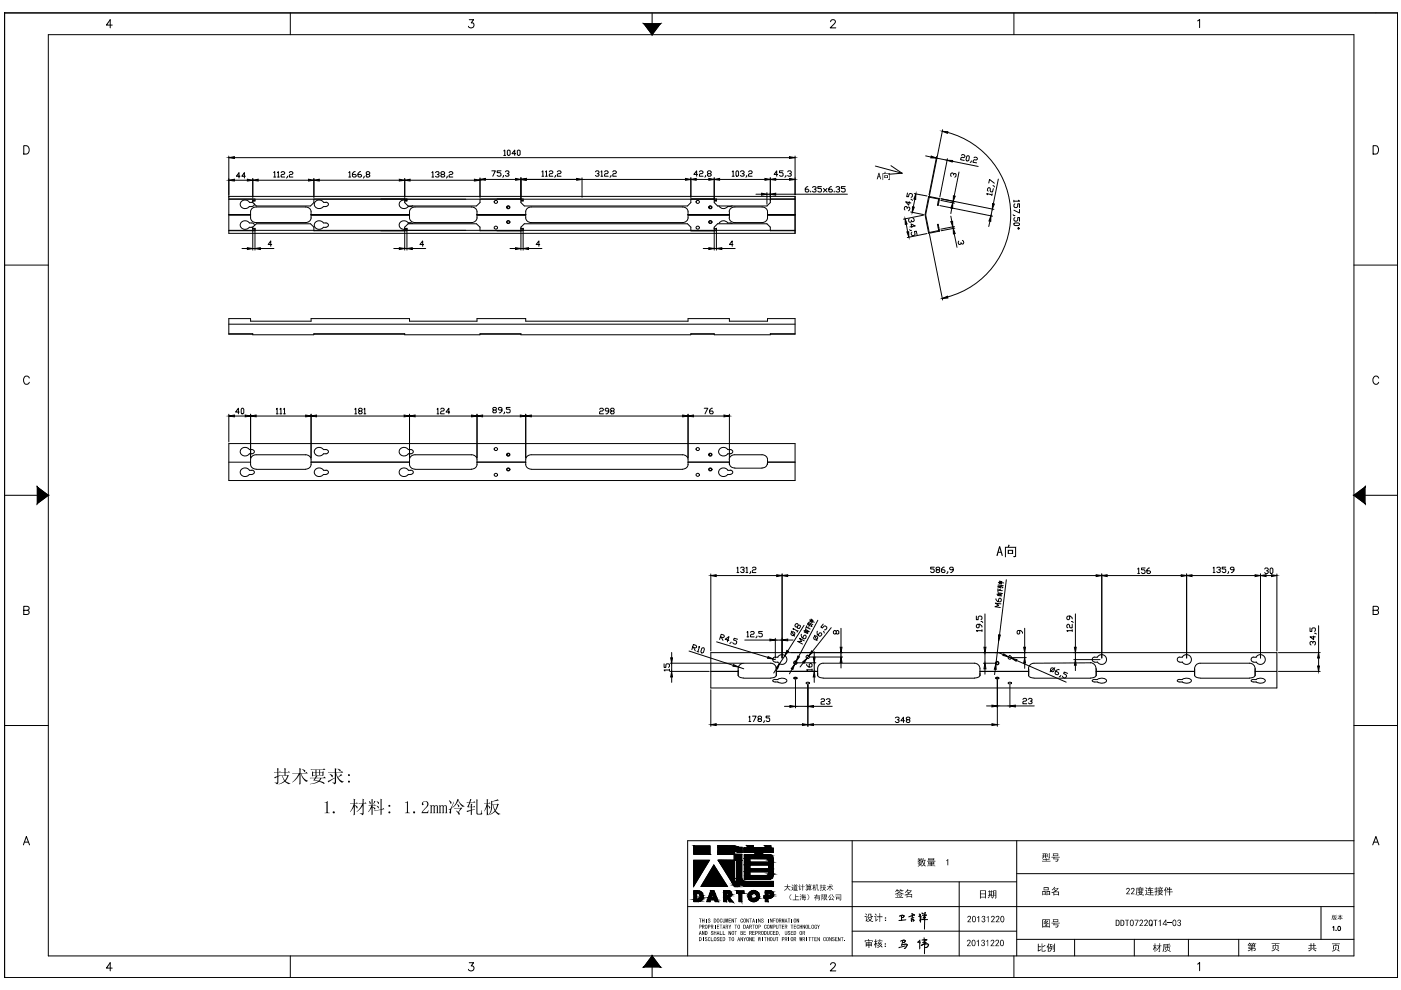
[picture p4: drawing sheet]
<svg xmlns="http://www.w3.org/2000/svg" width="297mm" height="210mm" viewBox="0 0 297 210" stroke-linecap="round" stroke-linejoin="round" font-family="sans-serif">
<!-- layer: 0 -->
<g fill="#000">
<path d="M68.8 170.1h.3l.4-.3v2.4l.4 .2h-1.1l.4-.2v-2zM85.9 170.1h.2l.4-.3v2.3l.1 .2 .4 .1h-1.1l.4-.2v-2zM89.5 170.1l.5-.2 .7 .1 .1 .3-.1 .6-1.1 1.3h.9l.3-.4v.6h-1.4l.1-.3 .9-1 .2-.5-.1-.5-.4-.1a.4 .4 0 0 0-.4 .2 .4 .4 0 0 0 .1 .4 .28 .28 0 0 1-.4-.1 .28 .28 0 0 1 .1-.4zM91.1 170.8l.4-.1v.2l.1-.1a.33 .33 0 0 1 .6 .1l.1-.1a.32 .32 0 0 1 .4 0 .32 .32 0 0 1 .1 .3v1.2l.2 .1h-.5l.1-.1v-1.2a.24 .24 0 0 0-.2-.3 .24 .24 0 0 0-.2 .3v1.1l.1 .2h-.5l.1-.1v-1.2a.22 .22 0 0 0-.2-.3 .22 .22 0 0 0-.2 .3v1.2l.2 .1h-.6l.2-.2v-1.3zM93 170.8l.4-.1v.2l.1-.1a.33 .33 0 0 1 .6 .1l.2-.1a.33 .33 0 0 1 .4 .3v1.2l.2 .1h-.5l.1-.1v-1.2a.24 .24 0 0 0-.2-.3 .24 .24 0 0 0-.2 .3v1.2l.1 .1h-.5l.2-.1v-1.2a.24 .24 0 0 0-.3-.3 .24 .24 0 0 0-.2 .3v1.1l.2 .2h-.6l.2-.1v-1.5zM148.2 194.8h.5h-.2v.8h-.1v-.8zM149.1 198.7v.8zM148.8 194.8h.2v.3h.2v-.3h.2v.8h-.2v-.4h-.2v.4h-.2zM148.8 197.4h.2l.2 .6v-.6h.2v.8h-.2l-.2-.6v.6h-.2zM149.7 194.8l.1 .8zM149.5 198.8a.25 .25 0 0 1 .3-.1 .25 .25 0 0 1 .2 .2l-.2-.1a.16 .16 0 0 0-.2 .2 .16 .16 0 0 0 .3 .1 .23 .23 0 0 1 .1 .3 .23 .23 0 0 1-.3 .1 .23 .23 0 0 1-.1-.3v.1a.17 .17 0 0 0 .2 .2 .17 .17 0 0 0 .1-.3l-.3-.1zM150.1 194.9l.1-.1a.2 .2 0 0 1 .2-.1 .2 .2 0 0 1 .1 .3l-.1-.2a.19 .19 0 0 0-.1 .3 .19 .19 0 0 0 .2 .1h.1a.25 .25 0 0 1-.2 .4 .25 .25 0 0 1-.3-.2 .19 .19 0 0 0 .2 .1 .19 .19 0 0 0 .2-.2l-.4-.2z"/>
<path d="M150.2 198.8v-.1a.21 .21 0 0 1 .3 0 .21 .21 0 0 1 0 .3v-.1a.25 .25 0 0 0-.3 .1 .25 .25 0 0 0 0 .3l.2 .2 .1-.3a.26 .26 0 0 1-.2 .4 .26 .26 0 0 1-.2-.4zM150.7 198.7l.1 .7h.5v.1h-.6zM150.8 197.4h.4v.2l-.2-.1-.2 .1 .5 .3-.1 .3h-.4l-.1-.3 .3 .2v-.2a.26 .26 0 0 1-.2-.2 .26 .26 0 0 1 0-.3zM151.6 196.1h.1v.8h-.1zM151.3 197.4h.2v.3h.3v-.3v.8v-.4h-.3v.4h-.2zM152 196.1h.5l-.4 .1v.2h.3v.1h-.3v.3l.4 .1h-.5zM152 198.8l.4-.1 .1 .2-.3-.1a.2 .2 0 0 0 0 .3 .2 .2 0 0 0 .2 0 .27 .27 0 0 1-.1 .4 .27 .27 0 0 1-.3-.3l.2 .3a.18 .18 0 0 0 .2-.2 .18 .18 0 0 0-.3-.2zM152.7 194.9v-.1a.18 .18 0 0 1 .3 0 .18 .18 0 0 1 0 .3v-.1a.21 .21 0 0 0-.3-.1 .21 .21 0 0 0 0 .4 .17 .17 0 0 0 .2 .2 .17 .17 0 0 0 .1-.2 .26 .26 0 0 1-.2 .3 .26 .26 0 0 1-.2-.4zM152.6 198.7h.5l-.4 .1v.2h.4l-.4 .1v.3h.4v.1h-.5zM152.6 197.4h.1v.7h.4v.1h-.5zM152.6 196.1h.5l-.2 .1v.7l-.1-.7zM153.2 194.8l.2 .7h.2v-.7h.2v.6a.25 .25 0 0 1-.3 .2 .25 .25 0 0 1-.3-.2z"/>
<path d="M153.2 197.4h.2v.7h.4v.1h-.6zM153.8 194.8h.2l.1 .5 .1-.5h.2v.8l-.1-.6-.1 .6-.2-.6v.6h-.2zM154.5 197.4l.4 .6 .1-.6v.8h-.1l-.3-.6v.6h-.1zM154.5 198.7h.5l-.2 .1v.7h-.1v-.7zM154.5 194.8h.5h-.4v.3h.3v.1h-.3v.3l.4 .1h-.5zM154.5 196.1l.2 .3 .3-.3-.2 .8h-.1zM155.1 194.8h.1l.3 .6v-.6h.1v.8h-.1l-.3-.6v.6h-.1zM155.7 194.8h.6h-.3v.8v-.8zM155.7 197.4h.6l-.3 .1v.7v-.7zM155.7 196.1h.6l-.3 .1v.7v-.7zM157.1 194.8a.26 .26 0 0 1 .3 0 .26 .26 0 0 1 .1 .3h-.1a.18 .18 0 0 0-.2-.3 .18 .18 0 0 0-.1 .3 .18 .18 0 0 0 0 .3 .18 .18 0 0 0 .3 0l.1-.1a.3 .3 0 0 1-.4 .3 .3 .3 0 0 1-.1-.5zM157 198.7l.4 .6v-.6h.1v.8l-.4-.6-.1 .6z"/>
<path d="M157.6 197.4h.5l-.4 .1v.2h.4l-.4 .1v.3h.5v.1h-.6zM157.6 198.7l.3 .3 .3-.3-.3 .8h-.1zM158.2 194.8h.2l.2 .6 .1-.6v.8h-.1l-.2-.6v.6h-.2zM158.9 194.8h.5h-.2v.8l-.1-.8zM158.9 198.7h.1l.3 .6v-.6h.1v.8h-.1l-.3-.6v.6h-.1zM159.5 197.4h.5l-.4 .1v.2h.4l-.4 .1v.3h.4v.1h-.5zM159.5 198.7h.5l-.4 .1v.2h.4l-.4 .1v.3h.4v.1h-.5zM159.5 196.1h.5l-.2 .1v.7l-.1-.7zM160.3 194.8h.1v.8h-.1zM160.7 194.8l.5 .6v-.6v.8l-.3-.6v.6h-.2zM160.7 198.7h.1l.1 .5 .1-.5h.1v.5l.2-.5-.1 .8-.2-.6-.2 .6zM161.6 198.7h.1v.8h-.1z"/>
<path d="M161.4 194.8a.26 .26 0 0 1 .3 0 .26 .26 0 0 1 .2 .2l-.3-.2v.3a.26 .26 0 0 1 .3 .2 .26 .26 0 0 1-.2 .3 .26 .26 0 0 1-.3-.2l.1 .1a.17 .17 0 0 0 .3-.1 .18 .18 0 0 0-.3-.2zM162 198.7h.5l-.2 .1v.7l-.1-.7zM162.1 196.2a.23 .23 0 0 1 .3-.1 .23 .23 0 0 1 .1 .2l-.1 .1a.19 .19 0 0 0-.2-.2 .19 .19 0 0 0-.1 .3 .19 .19 0 0 0 .1 .3 .19 .19 0 0 0 .2-.2l.1 .1a.3 .3 0 0 1-.4 .1 .3 .3 0 0 1-.1-.4zM162.9 194.8v.8zM162.6 197.4h.2l.1 .7h.1v-.7h.2v.7l-.2 .1-.4-.1zM162.6 198.7h.2v.3h.2v-.3h.2v.8h-.2v-.4h-.2v.4h-.2zM163.3 194.8h.1l.3 .6v-.6h.1v.8l-.4-.6-.1 .6zM163.3 197.5l.1-.1a.21 .21 0 0 1 .3 0 .21 .21 0 0 1 0 .3v-.1a.23 .23 0 0 0-.4 .1 .23 .23 0 0 0 .1 .3l.2 .1 .1-.2a.26 .26 0 0 1-.3 .3 .26 .26 0 0 1-.1-.4zM163.3 196.1h.1l.1 .5 .1-.5h.2v.8l-.1-.6-.1 .6-.2-.6-.1 .6zM163.9 194.8h.5h-.4v.3h.3l-.3 .1v.4zM163.9 197.4h.5l-.4 .1v.2h.3l-.3 .1v.3h.4v.1h-.5zM163.9 198.7l.2 .8 .2-.1v-.7h.1l-.1 .8a.25 .25 0 0 1-.2 0 .25 .25 0 0 1-.2-.2z"/>
<path d="M164.5 198.7h.5l-.2 .1v.7h-.1v-.7zM164.5 196.1h.1l.1 .7h.2l.1-.7v.6a.25 .25 0 0 1-.2 .2 .25 .25 0 0 1-.3-.2zM165.2 198.1h.1l-.1 .3zM165.1 196.1h.6l-.3 .1v.7v-.7zM165.8 194.8h.1l.1 .5 .2-.5h.1v.8l-.1-.6-.1 .6-.2-.6-.1 .6zM165.8 196.1h.5l-.4 .1v.2h.3v.1h-.3v.3l.4 .1h-.5zM166.4 197.4l.2 .7h.2v-.7h.1v.6a.26 .26 0 0 1-.3 .2 .26 .26 0 0 1-.2-.2zM167.2 198.7h.1v.8h-.1zM167 194.8h.6h-.3v.8h-.1v-.8zM167.1 197.4a.19 .19 0 0 1 .3-.1 .19 .19 0 0 1 0 .3l-.2-.1v.2l.4 .2-.2 .3a.2 .2 0 0 1-.3 0 .2 .2 0 0 1 0-.3l.1 .2h.2l-.4-.4zM167.9 194.8h.1v.8h-.1zM167.6 196.1h.5l-.1 .1v.7h-.1v-.7z"/>
<path d="M167.7 197.4h.4l-.3 .1v.2h.3l-.3 .1v.3h.4v.1h-.5zM168.3 196.1h.5l-.4 .1v.2h.3v.1h-.3v.3l.4 .1h-.5zM168.9 194.8h.1l.3 .6v-.6h.1v.8h-.1l-.3-.6v.6h-.1zM169 196.2a.2 .2 0 0 1 .3-.1 .2 .2 0 0 1 0 .3v-.1a.21 .21 0 0 0-.3-.1 .21 .21 0 0 0 0 .4 .17 .17 0 0 0 .2 .2 .17 .17 0 0 0 .1-.2l.1 .1a.32 .32 0 0 1-.5 .1 .32 .32 0 0 1 0-.5zM169.5 196.1h.2v.3h.2v-.3h.2v.8h-.2v-.4h-.2v.4h-.2zM169.5 198.7l.2 .5v-.5h.1l.1 .5 .1-.5h.1l-.1 .8-.2-.6-.1 .6h-.1zM170.2 196.1l.4 .6v-.6h.1v.8l-.4-.6-.1 .6zM171 198.7h.1v.8h-.1zM171.4 196.1h.1v.7l.4 .1h-.5zM171.4 198.7h.5l-.2 .1v.7h-.1v-.7zM172 198.7h.6l-.3 .1v.7v-.7zM172.7 196.2l.4-.1 .1 .1-.1 .2-.2-.2-.1 .3a.18 .18 0 0 0 0 .2 .18 .18 0 0 0 .3 0l-.2-.2h.3v.4l-.5-.1z"/>
<path d="M172.7 198.7h.4l-.3 .1v.2h.3l-.3 .1v.3h.4v.1h-.5zM173.3 196.1l.3 .3 .2-.3-.2 .8h-.1zM173.3 198.7l.4 .6v-.6h.1v.8l-.4-.6-.1 .6zM174.6 198.8l.4-.1 .1 .3-.1-.1a.27 .27 0 0 0-.4 .1 .27 .27 0 0 0 .1 .4h.2l.1-.2a.2 .2 0 0 1 0 .3 .2 .2 0 0 1-.3 0zM175.8 198.7h.1l.3 .6v-.6h.1v.8h-.1l-.3-.6-.1 .6zM176.5 198.7l.4 .1v.1l-.3-.1 .4 .4-.1 .3a.2 .2 0 0 1-.3 0 .2 .2 0 0 1-.1-.3v.1a.16 .16 0 0 0 .2 .2 .16 .16 0 0 0 .1-.3 .32 .32 0 0 1-.3-.5zM177.1 198.7h.4l-.3 .1v.2h.3l-.3 .1v.3h.4v.1h-.5zM177.7 198.7l.4 .6 .1-.6v.8h-.1l-.3-.6v.6h-.1zM178.3 198.7h.5l-.2 .1v.7l-.1-.7zM179 199.4l.1 .1zM200.6 182.4l.4-.3v1.4h-.1v-1.1l-.2 .2zM205.1 194.3l.5-.1a.6 .6 0 0 1-.2 1l-.1 .2h.6v.1h-.8l.6-.8a.25 .25 0 0 0-.1-.4 .25 .25 0 0 0-.4 .2h-.1z"/>
<path d="M207.1 199.5l.4-.3v1.4h-.2v-1.1l-.2 .2zM207.2 194.5l.4-.3v1.3h-.2v-1l-.1 .1zM208.2 194.3l.2-.1a.35 .35 0 0 1 .5 .2 .35 .35 0 0 1-.2 .4l.2 .3-.2 .4h-.4l-.2-.3 .3 .2a.26 .26 0 0 0 .4-.3 .26 .26 0 0 0-.4-.2v-.1a.24 .24 0 0 0 .3-.3 .24 .24 0 0 0-.2-.2 .24 .24 0 0 0-.3 .2h-.1zM209.1 199.5l.4-.3v1.4h-.1v-1.1l-.3 .2zM209.2 194.5l.4-.3v1.3h-.1v-1l-.2 .1zM210.2 194.3l.5-.1 .2 .1v.4l-.5 .7h.5v.1h-.8l.6-.8a.24 .24 0 0 0-.1-.4 .24 .24 0 0 0-.4 .2h-.1zM211.2 194.3l.3-.1a.52 .52 0 0 1 .4 .5 .52 .52 0 0 1-.4 .5l-.2 .2h.6v.1h-.8l.6-.8a.24 .24 0 0 0-.1-.4 .24 .24 0 0 0-.4 .2h-.1zM238.8 188.4l.3-.2a.52 .52 0 0 1 .4 .5 .52 .52 0 0 1-.4 .6l-.1 .2h.6v.1h-.8l.5-.8a.25 .25 0 0 0 0-.4 .25 .25 0 0 0-.4 .2h-.2zM238.5 195h.9v.1h-.3v1.2h-.2v-1.2h-.4zM239.8 188.5l.4-.3a.51 .51 0 0 1 .3 .5 .51 .51 0 0 1-.3 .5l-.2 .3h.5v.1h-.7l.5-.7a.28 .28 0 0 0 0-.5 .28 .28 0 0 0-.4 .2h-.2zM240.6 195h.8l-.5 1.3-.2-.1 .6-1.1h-.7zM241.6 195.2l.3-.2 .4 .1 .1 .3-.6 .8h.6v.1h-.8l.5-.7a.25 .25 0 0 0-.1-.5 .25 .25 0 0 0-.3 .3h-.1z"/>
<path d="M242.6 195.1l.3-.1 .4 .1v.4l-.5 .7h.6v.1h-.8l.5-.6a.28 .28 0 0 0 0-.5 .28 .28 0 0 0-.4 .2h-.2zM244.6 195h.8v.1h-.3v1.2h-.2v-1.2h-.3zM245.7 195.3l.4-.3v1.3h-.2v-1l-.2 .1zM247.5 195.6h.9v.1h-.9zM249.6 195.2l.3-.2h.3l.2 .4a.19 .19 0 0 0-.2 .2 .19 .19 0 0 0 .2 .2v.3l-.2 .2h-.5l-.1-.3h.2a.25 .25 0 0 0 .3 .1 .25 .25 0 0 0 .1-.3 .25 .25 0 0 0-.3-.1v-.1a.24 .24 0 0 0 .3-.3 .24 .24 0 0 0-.3-.2l-.1 .3h-.2zM283.6 194.2h.5v-.2h.1v.2h.4l-.3 .1 .4 .5-.1 .1-.4-.6v.5h.2h-.2v.3h-.1v-.3h-.3h.3v-.5l-.5 .6-.1-.1 .5-.5zM205.1 199.3l.5-.1 .1 .2 .1 .4-.6 .7h.6v.1h-.8l.4-.6a.28 .28 0 0 0 .2-.4 .28 .28 0 0 0-.4-.1l-.2 .1zM208.2 199.3h.5l.1 .4a.22 .22 0 0 0-.2 .2 .22 .22 0 0 0 .2 .2l-.1 .4-.3 .1a.23 .23 0 0 1-.3-.1 .23 .23 0 0 1 .1-.3 .25 .25 0 0 0 .2 .2 .25 .25 0 0 0 .2-.3 .25 .25 0 0 0-.3-.1v-.2a.24 .24 0 0 0 .3-.1 .24 .24 0 0 0-.2-.3 .24 .24 0 0 0-.2 .2h-.2zM210.1 199.4l.2-.2 .4 .1 .1 .5-.5 .7h.5v.1h-.8l.7-.9-.2-.3-.5 .2zM211.1 199.4l.2-.2h.3l.2 .2-.1 .5-.5 .6h.6v.1h-.8l.6-.8a.24 .24 0 0 0-.1-.4 .24 .24 0 0 0-.3 .2h-.2z"/>
<path d="M186.3 36.6h.1l.4 1.4h-.2l-.1-.4h-.3l-.1 .4h-.2zM186.4 36.9l-.2 .5h.3z"/>
<path d="M187.1 36.7h.4l.1-.3h.2l-.1 .3h1v1.3a.17 .17 0 0 1-.2 .2 .17 .17 0 0 1-.2-.2h.3v-1.1h-1.4v1.3h-.1zM187.5 37.2h.8v.5h-.8zM187.7 37.3v.3h.4v-.3z"/>
<path d="M211.8 115.8h.2l.6 2h-.2l-.2-.6h-.5l-.2 .6h-.3zM211.9 116.3l-.1 .7h.3z"/>
<path d="M213.1 115.9h.6a.24 .24 0 0 1 0-.4 .24 .24 0 0 1 .4 .1l-.2 .3h1.6l-.1 1.9a.32 .32 0 0 1-.2 .3 .32 .32 0 0 1-.4-.2l.4-.1v-1.7h-1.9v2h-.2zM213.7 116.6h1.1v.9h-1.1zM213.9 116.8v.5h.6v-.5z"/>
<path d="M60.3 162.8l.4 .2-.2 .7h.5l.2-.2 .3 .3h-1v.6l.5-.1 .3 .2-.5 .8a.28 .28 0 0 0-.3 .3 .28 .28 0 0 0 .4 .2l.7 .2a.65 .65 0 0 1-1.1-.2l-.1-.1-1.3 .6 .8-.5a.3 .3 0 0 0 .3-.1 .3 .3 0 0 0 0-.3l-.4-.9-.2-.1h.7v-.6h-.6l-.1-.1h.7zM59.9 164.5l.5 1 .5-1zM58.8 162.8l.3 .2-.1 .1v.6l.4-.2 .2 .3h-.6v.7l.6-.1-.6 .3v1.3a.3 .3 0 0 1-.2 .3 .3 .3 0 0 1-.4-.2l-.2-.2h.6v-1.2l-.5 .3-.2-.2 .7-.2v-.8h-.6l-.1-.1h.7z"/>
<path d="M64.1 163.1l.2 .1a.28 .28 0 0 1 .4 .1 .28 .28 0 0 1-.1 .4zM61.9 163.9h1.6v-1.1l.4 .3h-.2v.8h1l.2-.3 .4 .4h-1.5l.5 .9 1 .7h-.1a.43 .43 0 0 1-.7-.2l-.8-1.4v2.2l-.2 .2v-2.2l-.5 .8-1.1 .9 1-1.1 .5-.8h-1.3z"/>
<path d="M67.1 163.2v.5h.6v-.5zM66.4 163.8v.5h.5v-.5zM67.1 163.8v.5h.6v-.5zM67.9 163.8v.5h.5v-.5zM65.8 163.1h2.7l.2-.2 .3 .3h-1.1v.5h.5l.1-.2 .2 .2-.1 .1v.7l-.2 .1v-.2h-2l-.2 .2v-1l.7 .1v-.5l-.9 .1zM67 165l-.2 .2a.2 .2 0 0 0 0 .3 .2 .2 0 0 0 .3 0h.1a.53 .53 0 0 0 .7-.5zM65.7 164.9h1.1l.2-.5 .3 .2-.3 .3h1.5l.3-.2 .3 .3h-.9l-.2 .3a.25 .25 0 0 0-.1 .4 .25 .25 0 0 0 .3 0l.3 .1a.24 .24 0 0 1 .2 .1 .24 .24 0 0 1 0 .3l-1.1-.5-.8 .4-1.1 .2 1.7-.7-1-.1 .4-.5h-1z"/>
<path d="M71.6 163l.2 .1a.28 .28 0 0 1 .4 .1 .28 .28 0 0 1-.1 .4zM69.6 163.7h1.4v-.9l.4 .3-.2 .6h1.1l.2-.2 .3 .3h-1.6l.3 .6a.24 .24 0 0 0 .1 .3 .24 .24 0 0 0 .3-.1l.4-.5 .3 .3-.6 .3a.3 .3 0 0 0-.2 .3 .3 .3 0 0 0 .3 .3l.8 .4-.1 .1a.7 .7 0 0 1-1-.4l-.3-.6-.3-.8v2.1a.31 .31 0 0 1-.3 .2 .31 .31 0 0 1-.3-.2l-.2-.2h.6v-.9l-1.3 .9-.2-.3 1.5-.7v-1.1l-1.3 .1zM69.9 164.1l.4 .1a.31 .31 0 0 1 .3 .3 .31 .31 0 0 1-.2 .3z"/>
<path d="M73.8 164.3a.22 .22 0 0 1 .4 0 .22 .22 0 0 1-.4 0zM73.8 165.7a.22 .22 0 0 1 .4 0 .22 .22 0 0 1-.4 0z"/>
<path d="M76.9 169.4l.3 .1-.1 .1v.7l.4-.2 .2 .3h-.6v2.1a.3 .3 0 0 1-.3 .3 .3 .3 0 0 1-.3-.2l-.2-.2h.6v-1.6l-.5 .8-.8 .5 .7-.7 .5-1h-.7l-.1-.1h.9zM75 169.4l.4 .1-.2 .8 .4-.2 .3 .3h-.7v.3l.4 .2a.24 .24 0 0 1 .2 .2 .24 .24 0 0 1-.2 .3l-.4-.6v1.9l-.2 .2v-1.8l-.5 .8-.3 .2 .4-.5 .4-1.2-.8-.1h.8z"/>
<path d="M78.8 169.4l.3 .1-.1 1.2 .5-.2 .2 .3h-.7v.3h.2a.27 .27 0 0 1 .3 .1 .27 .27 0 0 1-.1 .4l-.4-.5v1.6l-.2 .1v-1.6l-.8 1 .7-1.4-.6-.1h.7zM78.2 169.8a.34 .34 0 0 1 .4 .3 .34 .34 0 0 1-.2 .4zM79.9 169.9l.2 .1a.3 .3 0 0 1 .2 .2 .3 .3 0 0 1-.1 .3zM79.8 170.8h.1a.31 .31 0 0 1 .4 .2 .31 .31 0 0 1-.1 .4zM80.6 169.4l.4 .1-.1 .1v2l.3-.3 .3 .3-.6 .1v1l-.3 .1 .1-1.1-1.2 .3-.2-.1 1.4-.3zM79.4 169.8l.2 .2-.5 .6z"/>
<path d="M82.3 170.8a.25 .25 0 0 1 .5 0 .25 .25 0 0 1-.5 0zM82.4 172.3a.21 .21 0 0 1 .4 0 .21 .21 0 0 1-.4 0z"/>
<path d="M97 169.4l.3 .2-.1 .1 .4 .6 .9 .6-.1 .1a.4 .4 0 0 1-.7-.2l-.5-1.1-.5 .8-.8 .8 .7-.9zM96.9 170.5l.3 .1a.26 .26 0 0 1 .2 .3 .26 .26 0 0 1-.2 .2zM96.3 171.3h1.3l.1-.1 .3 .2-.4 .4a.37 .37 0 0 0-.3 .3 .37 .37 0 0 0 .2 .4l-.2 .3-.7-.9 .4 .1a.28 .28 0 0 0 .3 0 .28 .28 0 0 0 .2-.3l.1-.3h-1.2zM95.2 169.7l.3 .2a.26 .26 0 0 1 .2 .2 .26 .26 0 0 1-.2 .3zM96.2 170l-.6 2a.24 .24 0 0 1 .1 .4 .24 .24 0 0 1-.4-.1v-.2a.38 .38 0 0 0-.2-.6l.4-.1z"/>
<path d="M98.9 170.1h.6l.2-.7 .3 .2-.3 .5h.7l.1-.2 .3 .3h-1.1l-.3 .9h.4v-.7l.4 .1-.2 .1v.5h.4l.1-.3 .3 .3h-.8v.6l.7-.1-.7 .2v.9l-.2 .1v-.5a.23 .23 0 0 0 0-.4 .23 .23 0 0 0-.4 .1l-.3 .2-.2-.3 .9-.2v-.6l-.6 .1-.1-.2 .2-.4a.24 .24 0 0 0 .1-.4 .24 .24 0 0 0-.3 0zM101 169.4l.3 .2-.1 .1v2.7l.7 .1 .1-.7 .1 .5a.23 .23 0 0 1 .2 .3 .23 .23 0 0 1-.4 .1h-.7l-.2-.2z"/>
<path d="M104.1 169.8l.3 .1 1.1-.5 .2 .3-1.3 .3v.5h1l.1-.1 .3 .2-.5 1a.5 .5 0 0 0 .3 .8l.5 .2h-.1a.5 .5 0 0 1-.8-.2v-.1a.28 .28 0 0 0-.3-.2 .28 .28 0 0 0-.3 .2l-.8 .5 .8-.7a.31 .31 0 0 0 .3-.2 .31 .31 0 0 0-.2-.3l-.2-1h-.1l-.3 1.5-.6 .7 .6-1zM104.6 170.6l.4 1.1 .4-1.1zM103.2 169.4l.3 .2-.1 .1v.6l.4-.2 .2 .3h-.6v.4l.5 .3v.2l-.1 .2-.4-.7 .1 1.9-.3 .2v-1.9l-.2 .6-.4 .4 .6-1.6-.6-.1h.6z"/>
<path d="M148.4 197.4l.4 .8-.2-.2h-.2l-.2 .2zM148.5 197.6l-.1 .3h.1z"/>
<path d="M148.3 196.1h.3l.2 .1-.1 .3-.4 .1v.3zM148.3 196.2v.3h.2l.1-.3z"/>
<path d="M148.2 198.7h.3l.2 .2 .1 .3-.2 .3h-.4zM148.3 198.8l.1 .6a.32 .32 0 0 0 .2-.3 .32 .32 0 0 0-.3-.3z"/>
<path d="M148.8 196.1h.3a.24 .24 0 0 1 .3 .2 .24 .24 0 0 1-.2 .2l.2 .4-.3-.4-.3 .4zM149 196.2v.3h.2v-.3z"/>
<path d="M149.5 197.4h.3l.2 .2v.4l-.3 .2h-.2zM149.6 197.5v.6a.33 .33 0 0 0 .3-.3 .33 .33 0 0 0-.3-.3z"/>
<path d="M149.5 196.2l.1-.1a.43 .43 0 0 1 .4 .3 .43 .43 0 0 1-.2 .5 .47 .47 0 0 1-.3-.7zM149.6 196.2v.2a.21 .21 0 0 0 0 .3 .21 .21 0 0 0 .3 0v-.5z"/>
<path d="M150.1 196.1h.3a.25 .25 0 0 1 .2 .2 .25 .25 0 0 1-.2 .3l-.3 .3zM150.2 196.2v.3a.18 .18 0 0 0 .3-.2 .18 .18 0 0 0-.3-.1z"/>
<path d="M150.7 196.1h.3a.24 .24 0 0 1 .2 .1 .24 .24 0 0 1-.1 .3l.2 .4-.3-.4h-.2l-.1 .4zM150.8 196.2v.3h.2l.1-.3z"/>
<path d="M151.3 194.8l.5 .1v.5l-.2 .2h-.3zM151.5 194.8v.7l.3-.2a.29 .29 0 0 0 0-.3 .29 .29 0 0 0-.3-.2z"/>
<path d="M151.4 198.8v-.1a.43 .43 0 0 1 .5 .3 .43 .43 0 0 1-.1 .5h-.2l-.2-.1zM151.6 198.8l-.1 .5a.18 .18 0 0 0 .2 .1 .18 .18 0 0 0 .1-.3l-.1-.3z"/>
<path d="M152 194.8a.39 .39 0 0 1 .5 .2 .39 .39 0 0 1-.1 .5v.1a.42 .42 0 0 1-.5-.3 .42 .42 0 0 1 .1-.5zM152.2 194.8l-.1 .3a.21 .21 0 0 0 0 .3 .21 .21 0 0 0 .3 .1 .21 .21 0 0 0 0-.3v-.3z"/>
<path d="M152.2 197.4l.3 .8-.1-.2h-.3l-.2 .2zM152.2 197.6l-.1 .3h.2z"/>
<path d="M153.2 198.7h.4l.2 .2v.4l-.3 .2h-.3zM153.3 198.8v.6a.32 .32 0 0 0 .3-.3 .32 .32 0 0 0-.3-.3z"/>
<path d="M153.5 196.1l.3 .8-.2-.2h-.2l-.2 .2zM153.5 196.2l-.1 .3h.2z"/>
<path d="M153.9 196.1l.4 .1 .1 .2-.2 .1 .2 .4-.3-.4h-.1l-.1 .4zM154 196.2v.3h.2l.1-.3z"/>
<path d="M155.2 197.5v-.1a.43 .43 0 0 1 .5 .3 .43 .43 0 0 1-.2 .5 .44 .44 0 0 1-.4-.2 .44 .44 0 0 1 .1-.5zM155.3 197.5l-.1 .2a.21 .21 0 0 0 0 .4 .21 .21 0 0 0 .3-.1v-.5z"/>
<path d="M155.2 198.7h.4l.1 .5a.32 .32 0 0 1-.5 .3 .32 .32 0 0 1-.1-.5zM155.3 198.8l-.1 .2a.23 .23 0 0 0 0 .4 .23 .23 0 0 0 .3 0 .23 .23 0 0 0 0-.3v-.3z"/>
<path d="M156.4 196.2l.4-.1 .1 .5a.3 .3 0 0 1-.4 .3 .3 .3 0 0 1-.2-.4zM156.5 196.2v.3a.21 .21 0 0 0 .1 .3 .21 .21 0 0 0 .2-.1 .21 .21 0 0 0 0-.2v-.3z"/>
<path d="M156.6 198.7l.3 .8-.2-.3h-.2v.3h-.2zM156.6 198.9l-.1 .3h.2z"/>
<path d="M157 197.4h.3a.2 .2 0 0 1 .2 .1 .2 .2 0 0 1-.1 .3 .23 .23 0 0 1 .1 .3 .23 .23 0 0 1-.3 .1h-.2zM157.1 197.5v.2h.3v-.2zM157.1 197.8v.3h.3v-.2z"/>
<path d="M157.6 194.9a.38 .38 0 0 1 .6 .1 .38 .38 0 0 1-.1 .5 .4 .4 0 0 1-.5-.1 .4 .4 0 0 1 0-.5zM157.7 194.9v.2a.21 .21 0 0 0 0 .3 .21 .21 0 0 0 .3 0v-.1a.24 .24 0 0 0 .1-.3 .24 .24 0 0 0-.4-.1z"/>
<path d="M157.6 196.1l.5 .1 .1 .4-.3 .3h-.3zM157.7 196.2l.1 .6 .2-.1v-.4z"/>
<path d="M158.5 196.1l.3 .8-.2-.2h-.2l-.2 .2zM158.5 196.2l-.1 .3h.2z"/>
<path d="M158.4 198.7a.39 .39 0 0 1 .4 .4 .39 .39 0 0 1-.5 .4l-.1-.6zM158.4 198.9v.1a.21 .21 0 0 0-.1 .3 .21 .21 0 0 0 .3 0l.1-.1a.21 .21 0 0 0-.1-.3 .21 .21 0 0 0-.2 0z"/>
<path d="M158.9 197.4h.2a.24 .24 0 0 1 .3 .2 .24 .24 0 0 1-.2 .3l.2 .3-.3-.3-.2 .3zM159 197.5v.3h.2l.1-.3z"/>
<path d="M158.9 196.1h.2a.24 .24 0 0 1 .3 .2 .24 .24 0 0 1-.2 .2l.2 .4-.3-.4-.2 .4zM159 196.2v.3h.2l.1-.3z"/>
<path d="M159.7 194.8l.4 .8-.2-.2h-.3l-.1 .2zM159.8 194.9l-.1 .4h.2z"/>
<path d="M160.1 197.4h.3a.25 .25 0 0 1 .3 .2 .25 .25 0 0 1-.3 .3l-.3 .3zM160.3 197.5v.3a.18 .18 0 0 0 .2-.2 .18 .18 0 0 0-.2-.1z"/>
<path d="M160.1 196.2l.4-.1 .2 .4a.32 .32 0 0 1-.5 .4 .31 .31 0 0 1-.1-.6zM160.3 196.2l-.1 .2a.21 .21 0 0 0 0 .3 .21 .21 0 0 0 .3-.1v-.4z"/>
<path d="M160.8 197.4h.2a.25 .25 0 0 1 .3 .2 .25 .25 0 0 1-.2 .3l.2 .3-.3-.3h-.1l-.1 .3zM160.9 197.5v.3h.2l.1-.2z"/>
<path d="M160.8 196.1h.2a.25 .25 0 0 1 .3 .2 .25 .25 0 0 1-.3 .3h-.1l-.1 .3zM160.9 196.2v.3h.3v-.3z"/>
<path d="M161.4 197.5l.1-.1a.43 .43 0 0 1 .4 .2 .43 .43 0 0 1-.1 .5 .42 .42 0 0 1-.4-.1 .42 .42 0 0 1 0-.5zM161.5 197.6v.1a.24 .24 0 0 0 0 .4 .24 .24 0 0 0 .3 0 .24 .24 0 0 0 0-.4l-.1-.2z"/>
<path d="M162 197.4h.3l.2 .2-.1 .6h-.4zM162.1 197.5v.6h.2l.1-.5z"/>
<path d="M162.6 196.2l.1-.1a.43 .43 0 0 1 .5 .3 .43 .43 0 0 1-.2 .5 .28 .28 0 0 1-.3-.1 .28 .28 0 0 1-.1-.3zM162.8 196.2l-.1 .2a.21 .21 0 0 0 0 .3 .21 .21 0 0 0 .3 0v-.5z"/>
<path d="M163.4 198.7l.3 .1 .1 .4a.26 .26 0 0 1-.2 .3 .26 .26 0 0 1-.3-.3zM163.4 198.8v.3a.19 .19 0 0 0 0 .3 .19 .19 0 0 0 .3-.1v-.4z"/>
<path d="M163.9 196.1h.3a.26 .26 0 0 1 .2 .2 .26 .26 0 0 1-.2 .3h-.2l-.1 .3zM164 196.2v.3h.3v-.3z"/>
<path d="M164.5 194.8h.5l.1 .5a.32 .32 0 0 1-.5 .2 .32 .32 0 0 1-.1-.5zM164.7 194.8l-.1 .3a.21 .21 0 0 0 0 .3 .21 .21 0 0 0 .3 0v-.4z"/>
<path d="M164.5 197.4h.3l.2 .2 .1 .3-.2 .3h-.4zM164.6 197.5v.6a.32 .32 0 0 0 .3-.3 .32 .32 0 0 0-.3-.3z"/>
<path d="M165.1 194.8h.3a.24 .24 0 0 1 .3 .2 .24 .24 0 0 1-.2 .2l.2 .4-.3-.4-.3 .4zM165.3 194.8v.3h.1a.16 .16 0 0 0 .1-.2 .16 .16 0 0 0-.2-.1z"/>
<path d="M165.8 198.7h.2a.25 .25 0 0 1 .3 .3 .25 .25 0 0 1-.3 .2l-.2 .3zM165.9 198.8v.3h.3v-.2z"/>
<path d="M166.4 196.1h.3a.24 .24 0 0 1 .2 .2 .24 .24 0 0 1-.1 .2l.1 .4-.3-.4h-.1l-.1 .4zM166.5 196.2v.3h.3v-.3z"/>
<path d="M166.4 198.7h.3a.24 .24 0 0 1 .2 .2 .24 .24 0 0 1-.1 .3l.1 .3-.3-.3h-.1l-.1 .3zM166.5 198.8v.3l.3-.1v-.2z"/>
<path d="M166.6 194.8l.4 .8-.2-.2h-.3l-.1 .2zM166.7 194.9l-.1 .4h.2z"/>
<path d="M167.7 198.8l.1-.1a.41 .41 0 0 1 .4 .4 .41 .41 0 0 1-.3 .4l-.3-.2zM167.9 198.8l-.1 .5 .1 .2 .2-.6z"/>
<path d="M168.3 197.4h.3l.2 .2-.1 .6h-.4zM168.4 197.5v.6h.2l.1-.5z"/>
<path d="M168.3 194.8a.41 .41 0 0 1 .5 .2 .41 .41 0 0 1-.1 .6 .42 .42 0 0 1-.5-.3 .42 .42 0 0 1 .1-.5zM168.5 194.8l-.1 .3a.21 .21 0 0 0 0 .3 .21 .21 0 0 0 .3 0v-.5z"/>
<path d="M168.3 198.7h.2a.24 .24 0 0 1 .3 .2 .24 .24 0 0 1-.2 .3l.2 .3-.3-.3-.2 .3zM168.4 198.8v.3h.1a.18 .18 0 0 0 .2-.3 .17 .17 0 0 0-.3 0z"/>
<path d="M169.5 197.5l.4-.1 .2 .5a.26 .26 0 0 1-.3 .3 .26 .26 0 0 1-.3-.3zM169.7 197.5l-.1 .4a.21 .21 0 0 0 .1 .2 .21 .21 0 0 0 .3-.1 .21 .21 0 0 0-.1-.2v-.3z"/>
<path d="M170.2 197.4l.4 .1 .1 .2-.2 .2 .2 .3-.3-.3h-.1l-.1 .3zM170.3 197.5v.3l.3-.1-.1-.2z"/>
<path d="M170.2 198.7l.4 .1 .1 .2-.2 .2 .2 .3-.3-.3h-.1l-.1 .3zM170.3 198.8v.3h.2l.1-.3z"/>
<path d="M170.9 196.1a.42 .42 0 0 1 .4 .3 .42 .42 0 0 1-.1 .5h-.3l-.1-.2zM171 196.2l-.1 .3a.21 .21 0 0 0 0 .3 .21 .21 0 0 0 .3 0 .21 .21 0 0 0 0-.3v-.3z"/>
<path d="M172.1 196.2l.3-.1 .2 .4a.32 .32 0 0 1-.4 .4 .32 .32 0 0 1-.2-.5zM172.3 196.2l-.2 .2a.21 .21 0 0 0 0 .3 .21 .21 0 0 0 .3 0l.1-.4z"/>
<path d="M175.2 198.8l.1-.1a.41 .41 0 0 1 .4 .3 .41 .41 0 0 1-.1 .5h-.1a.42 .42 0 0 1-.4-.3 .42 .42 0 0 1 .1-.4zM175.3 198.8v.2a.2 .2 0 0 0 0 .4 .2 .2 0 0 0 .3-.2v-.4z"/>
<path d="M183.9 194.5h1l-.1 .3a.26 .26 0 0 0-.2 .4 .26 .26 0 0 0 .4 .1h.2l-.2 .2-.6-.3-.4 .3-.2-.1 .6-.3zM184.1 193.7h.6v.5l.4 .1v.1h-.5v-.5h-.4v.4l-.2 .2-.1-.1 .2-.2zM183.3 194.3h.4v.8l.2-.2 .1 .1-.4 .4-.1-.1 .1-.9h-.3zM184.2 194.6l.1 .2a.2 .2 0 0 0 .2 .2 .2 .2 0 0 0 .2-.3zM183.4 193.7h.2l.3 .3-.2 .1z"/>
<path d="M183.6 199.8h.5v-.2h.2v.2h.6v.8h-.6v.4h-.2v-.4l-.5 .1zM183.3 199.4h.8l-.1-.2 .2-.1 .1 .3h.7v.3h-.1v-.2h-1.4v.3h-.2zM184.3 200.3v.1h.4v-.1zM183.7 200.3v.1h.4v-.1zM184.3 199.9v.2h.4v-.2zM183.7 199.9v.2h.4v-.2z"/>
<path d="M185.6 199.2h.2v.4h.2v.1h-.2v.3v-.1l.2 .2-.1 .2-.1-.2v.8h-.2v-.8l-.2 .4-.1-.2 .3-.5-.3-.1v-.1h.3zM186.1 199.9l.3-.3 .2 .1-.3 .2h.3l.1-.2 .2 .1-.8 .8-.1-.1 .5-.4h-.4zM186 200.8l.5-.2 .4-.5h.2l-.1 .2a.28 .28 0 0 0-.1 .3 .28 .28 0 0 0 .3 .2l-.3 .1-.2-.3-.6 .4zM186.1 199.4h1v.2h-1zM186.4 199.2l.2-.1 .1 .2-.2 .1z"/>
<path d="M186.4 193.7h.2v.6h.5v.2h-.5v.9h-.2l.1-.9h-.6v-.2h.6zM185.3 194.3h.5v.8l.2-.3 .1 .1-.4 .5-.1-.1v-.9h-.3zM185.5 193.7l.4 .3-.1 .1-.3-.3z"/>
<path d="M187.6 194.5h.3v.3h-.3zM187.6 195h.3v.3h-.3z"/>
<path d="M189.7 189.5l.5-.1 .4-.4 1 .5a.19 .19 0 0 1-.2 .2 .19 .19 0 0 1-.2-.2l-.1 .1h-.9v-.1l-.3 .2zM189.9 190.2h1l.2-.5 .2 .1-.2 .4h.4v.2h-1.6zM190.2 188.5l.1 .1-.1 .1h.5v.1h-.3l-.1 .2a.17 .17 0 0 0-.1-.1 .17 .17 0 0 0-.2 .1h-.2zM190.9 188.5l.2 .1v.1h.5v.1h-.3v.2l-.1 .1-.1-.3h-.1l-.2 .2h-.1zM190.3 189.5h.8l-.3-.2a.19 .19 0 0 0-.2-.1 .19 .19 0 0 0-.1 .2zM190.5 189.8l.2-.1v.4zM190.1 189.8h.1l.2 .3h-.2z"/>
<path d="M192.4 188.5l.2 .1-.2 .2h.9l-.7 .8h.8v.8l-.1-.2h-.9l-.2 .2v-.7l-.4 .1 .8-.4-.3-.3 .1-.1a.31 .31 0 0 0 .4 .2 .31 .31 0 0 0 .2-.3h-.6l-.4 .4-.1-.1zM192.4 189.7v.4h.9v-.4z"/>
<path d="M195.7 181.9l.1 .1-.1 .3h.6l-.2 .1v.6a.3 .3 0 0 0-.1 .4 .3 .3 0 0 0 .3 .2l-.1 .1-.4-.3-.3 .3-.2-.1 .5-.3-.2-.6-.2 .2zM194.6 182.9l.3-.1 .6 .1-.2 .4 .2 .1-.9 .3v-.1l.5-.2-.4-.1 .1-.3h-.2zM194.6 182.3a.27 .27 0 0 0 .3 0 .27 .27 0 0 0 .1-.4h.1a.25 .25 0 0 0 0 .4 .25 .25 0 0 0 .4 0v.1a.27 .27 0 0 0-.4 0 .27 .27 0 0 0 0 .4h-.1v-.3l-.4 .3-.1-.1 .4-.3h-.3zM195.7 182.4l.2 .8 .1-.8zM194.9 183.1v.1l.3 .1v-.3zM195.3 181.9l.2 .1-.1 .3-.2-.1zM195.2 182.4l.2 .2-.1 .2-.1-.2zM194.6 182l.1-.1 .2 .3z"/>
<path d="M196.8 182.7h1.3v.5h-.6v.1l.6 .1h-.6v.1h.8v.2h-1.7v-.2h.8v-.1l-.7 .1v-.2h.7v-.1h-.6zM196.8 182h1.3v.4h-1.3zM196.6 182.5h1.7v.2h-1.7zM197 182.3l.9 .1zM197 182.1h.9zM197.5 182.8v.2h.4v-.2zM196.9 182.8v.2h.5v-.2zM196.9 183l.5 .1zM197.5 183l.4 .1z"/>
<path d="M206.1 199.4l.4-.2 .3 .3v.8l-.2 .3h-.3l-.3-.3zM206.4 199.4l-.2 .3v.5a.22 .22 0 0 0 .2 .3 .22 .22 0 0 0 .2-.3l.1-.5z"/>
<path d="M206.2 194.4a.39 .39 0 0 1 .5-.2 .39 .39 0 0 1 .2 .6l-.1 .5a.44 .44 0 0 1-.5 .2 .44 .44 0 0 1-.2-.6zM206.4 194.3l-.2 .3v.5a.28 .28 0 0 0 .4 .3 .28 .28 0 0 0 .2-.4v-.2a.33 .33 0 0 0-.4-.5z"/>
<path d="M207.8 188.8h1.2v1.7h-.1v-.2h-1v.2h-.1zM207.9 189.6v.5h1v-.5zM207.9 188.9v.6h1v-.6z"/>
<path d="M210.6 188.8h.6v1.6l-.1 .1-.2-.1h.2v-.5h-.4l-.1 .5-.2 .1-.1-.1 .3-.4zM209.7 188.8h.1v.2h.4v-.2h.2l-.1 .2 .2 .1h-.2v.8l.2 .1h-1v-.1h.2v-.8h-.2zM210.7 188.9v.4h.4v-.4zM210.7 189.4v.3h.4v-.3zM209.6 190.1h.3l-.3 .3h-.2zM209.8 189.1v.2h.4v-.2zM209.8 189.7v.2h.4v-.2zM209.8 189.4v.2h.4v-.2zM210.1 190.1l.1-.1 .2 .3-.1 .1z"/>
<path d="M212.1 199.4l.2-.2 .4 .2 .2 .3-.1 .6a.37 .37 0 0 1-.5 .3 .37 .37 0 0 1-.3-.4zM212.4 199.4l-.2 .3v.4a.29 .29 0 0 0 .3 .3 .29 .29 0 0 0 .2-.4l-.1-.5z"/>
<path d="M212.2 194.4l.1-.1a.46 .46 0 0 1 .5 .1 .46 .46 0 0 1 .1 .5l-.1 .5-.5 .1-.2-.4zM212.4 194.3l-.1 .3v.6a.28 .28 0 0 0 .4 .1 .28 .28 0 0 0 .1-.4l-.1-.5z"/>
<path d="M221 181h1l-.2 .1v.3h.2v.2h-.2v.3h-.2v-.3h-.2l-.4 .5-.1-.2 .2-.1a.18 .18 0 0 0 .1-.2 .18 .18 0 0 0-.3 0v-.2a.2 .2 0 0 0 .3 0 .2 .2 0 0 0-.2-.3zM221.1 182.1h.6v-.1h.2v.1h.6v.2h-.6v.2h.8v.2h-1.8v-.2h.8v-.2h-.6zM222.5 180.9h.1v.9a.17 .17 0 0 1 0 .2 .17 .17 0 0 1-.3-.1 .17 .17 0 0 1 .2-.2zM222.1 181h.2v.7h-.2zM221.4 181.1v.3h.2v-.3z"/>
<path d="M221.3 188.1h1v.7h-1zM221.9 188.9h.7v.9l-.6-.2v.2h-.1zM221 188.9h.7v.9l-.6-.2-.1 .2zM221.4 188.3v.3h.8v-.3zM222 189.1v.4h.5v-.4zM221.1 189.1v.4h.4v-.4z"/>
<path d="M221 194.9h1.6v1.8h-1.6zM221.1 195.1v1.3h1.4v-1.3zM221.6 195.1h.2l-.1 .1h.6l-.4 .5 .4 .1v.1l-.5-.2-.4 .2h-.2l.5-.2-.2-.2-.1 .2-.1-.1zM221.6 196.1h.1a.22 .22 0 0 1 .2 0 .22 .22 0 0 1 .1 .3l-.5-.2zM221.7 195.8l.3 .3-.3-.1zM221.6 195.4l.2 .2 .2-.2z"/>
<path d="M223.5 188l.2 .1-.1 .2h.9l-.8 .7h.8v.9h-.1v-.2h-.9v.2h-.1v-.7l-.3 .1-.2-.1 .6-.2a.18 .18 0 0 0 .2-.2 .18 .18 0 0 0-.3-.1l.1-.2 .4 .3 .3-.4h-.7l-.4 .4-.1-.1zM223.5 189.2v.4h.9v-.4z"/>
<path d="M223.2 194.9h1.2v.6h-1.2zM222.9 195.7h1.8v.1h-1.1l-.1 .2h.9v.3a.34 .34 0 0 1-.3 .4 .34 .34 0 0 1-.4-.2 .34 .34 0 0 0 .4 0 .34 .34 0 0 0 .1-.3h-.9l.1-.4h-.5zM223.4 195.1v.3h.8v-.3z"/>
<path d="M223.2 181h1.2v.5h-1.2zM222.9 181.7h1.8v.1h-1.1l-.1 .3h.9v.2a.35 .35 0 0 1-.2 .4 .35 .35 0 0 1-.5-.2 .33 .33 0 0 0 .4 0 .33 .33 0 0 0 .1-.3h-.9l.1-.4h-.5zM223.4 181.1v.3h.8v-.3z"/>
<path d="M236.6 195h.4l.3 .2 .1 .8-.4 .3h-.4zM236.7 195.1v1.1h.2l.3-.2v-.6l-.2-.2z"/>
<path d="M237.6 195h.4l.3 .3 .1 .6-.4 .4h-.4zM237.7 195.1v1.1h.3l.2-.2v-.5l-.2-.3z"/>
<path d="M239.6 195.1l.5-.1 .2 .2 .1 .8-.3 .4-.5-.3zM239.9 195.1l-.2 .8a.27 .27 0 0 0 .4 .3 .27 .27 0 0 0 .1-.5v-.5z"/>
<path d="M241.2 189.1h1.1l-.2 .3a.18 .18 0 0 0-.1 .3 .18 .18 0 0 0 .3 0h.3l-.1 .2-.7-.2-.7 .2-.1-.2h.3a.2 .2 0 0 0 .3 0 .2 .2 0 0 0 0-.3zM241 188.2h.7l-.1-.1 .2-.1 .1 .2h.5v.2h-1.3v.9l-.3 .5zM241.2 188.6h.2v-.2h.2v.2h.4v-.2h.2v.2h.3v.2h-.3v.2h-.8v-.2h-.2zM241.6 188.8v.1h.4v-.1zM241.6 189.3a.23 .23 0 0 0 .3 .2 .23 .23 0 0 0 .2-.2z"/>
<path d="M243.3 188.3a.3 .3 0 0 0 .3 0 .3 .3 0 0 0 .2-.3l.2 .1-.2 .2h.7v.1h-.7l-.2 .3 .3 .1v-.3h.2v.3h.3v.1h-.3v.2h.5v.2h-.5v.3h-.2a.36 .36 0 0 0-.2-.4 .36 .36 0 0 0-.4 .1v-.2h.6v-.2h-.5v-.2a.18 .18 0 0 0 .2-.2 .18 .18 0 0 0-.3-.1zM242.8 188.8h.4v.7l.2 .1h1.2a.29 .29 0 0 1-.2 .3 .29 .29 0 0 1-.3-.1l-.8-.1a.21 .21 0 0 0-.3-.1 .21 .21 0 0 0-.1 .3l-.1-.2 .2-.2v-.6h-.2zM242.9 188.2l.1-.1 .2 .4-.1 .1z"/>
<path d="M243.7 195.1l.3-.1 .3 .2 .1 .8-.2 .5-.6-.4zM243.8 195.2v.7a.23 .23 0 0 0 0 .2 .23 .23 0 0 0 .3 .1l-.1-.3 .1-.1 .1 .1v-.3a.29 .29 0 0 0 0-.4 .29 .29 0 0 0-.4 0z"/>
<path d="M245.4 189h.4v-.1h.2v.1h.6v.2h-.3a.3 .3 0 0 0-.1 .4 .3 .3 0 0 0 .4 .1l-.3 .1a.34 .34 0 0 0-.6 0l-.3 .1v-.2l.5-.1-.3-.2 .1-.2h-.3zM245 188.1h.2v.3h.2v.2l-.2-.1v.4l.2-.1-.2 .2v.6a.19 .19 0 0 1-.2 .3 .19 .19 0 0 1-.2-.2l.3-.1v-.5l-.3 .2v-.2l.3-.1v-.5l-.3 .1v-.2h.3zM245.4 188.7l.7 .1 .1-.4 .2 .1-.2 .3 .3-.1v.2h-1.1zM245.4 188.2h.5v-.2h.1l.1 .2h.4v.2h-1.1zM245.9 189.2l-.1 .1 .2 .2 .2-.3zM245.7 188.5a.13 .13 0 0 1 .2 0 .13 .13 0 0 1-.2 0z"/>
<path d="M247.1 195h.2v.9h.2v.1h-.2v.3h-.2v-.3h-.6zM247.1 195.3l-.4 .6h.4z"/>
<path d="M247.5 188.2h.2l-.1 .3h.3v-.4h.2v.4h.4v.1h-.4v.4h.5v.2h-.5v.7h-.2v-.7h-.6v-.2h.6v-.4h-.3l-.2 .3-.1-.1zM247.2 188l.2 .2-.2 .2v1.5h-.1v-1.2l-.2 .2-.1-.1z"/>
<path d="M248.7 195.1l.4-.1 .3 .3v.7l-.3 .4-.5-.3zM248.9 195.1l-.1 .6a.3 .3 0 0 0 .2 .5 .3 .3 0 0 0 .3-.5l-.1-.5z"/>
<path d="M282.9 194h.5v.1h-.4v.2h.4l-.1 .3a.22 .22 0 0 0-.1 .2 .22 .22 0 0 0 .2 .2h-.5l.2-.1-.1-.6-.1 .5-.2 .2zM282.4 194l.1 .3h.1l.1-.3 .1 .4h-.3v.1h.2v.6l-.1-.5-.3 .4zM283 194.3l.2 .5 .1-.5z"/>
<path d="M187.6 200h.2v.3h-.2zM187.6 200.5h.2v.3h-.2z"/>
<path d="M220.9 200.1h.1v.6l.5-.4 .2 .2-.7 .4v.7h.4l.1-.2a.17 .17 0 0 1 .2 .2 .17 .17 0 0 1-.2 .1h-.6zM220 200.1h.2v.5h.5v.2h-.5v.7l.5-.3v.3l-.3 .1a.19 .19 0 0 1-.3 .1 .19 .19 0 0 1-.1-.2z"/>
<path d="M222.5 200.2h.6v.1h-.3v.3h.3l-.1 .6-.5 .6-.1-.1 .4-.5-.2-.1h.3v-.1v-.3l-.2 .1a.2 .2 0 0 1-.1 .3 .2 .2 0 0 1-.2-.1l.3-.6zM222.3 200l.2 .1-.2 .2v1.5h-.1v-1.1l-.2 .2-.1-.1zM223.5 200.1h.2v1.5a.2 .2 0 0 1-.2 .2 .2 .2 0 0 1-.2-.2h.2zM223.2 200.3h.2v1.1h-.2z"/>
<path d="M245.3 200.5h.5v-.5h.2v.5h.3v.1h-.3v1a.17 .17 0 0 1-.2 .2 .17 .17 0 0 1-.2-.1l.2-.1v-.8l-.6 .8-.1-.1 .6-.8-.4-.1zM244.8 200h.1v.5h.3v.1h-.3v.3l.3 .1-.1 .2-.2-.3v.9h-.1v-.8l-.3 .5-.1-.2 .2-.3a.22 .22 0 0 0 .2-.3 .22 .22 0 0 0-.3-.1v-.1h.3z"/>
<path d="M246.7 200.2l1.3-.1 .1 .1-.5 .1v.2h.6v.1h-.6v.3h.5v.5h-.2v-.4h-.8v.4h-.1v-.5h.4v-.3h-.5v-.1h.5v-.2h-.6v1.2a.18 .18 0 0 1-.1 .2 .18 .18 0 0 1-.2 0l.2-.5zM247.4 201.1h.2l-.1 .5-.6 .3v-.2l.5-.2zM247.6 201.4l.6 .3-.1 .1-.5-.3z"/>
<path d="M264.7 200.4h1.4v.5h-.6v.2h.7v.4l-.4 .1v-.1h.2l.1-.3h-.6v.5h-.2v-.4l-.7 .4-.1-.2 .8-.3h-.6l.1-.5h.5v-.2l-.6 .1zM264.9 199.8l.1 .1-.1 .2h.6v.1h-.4l.2 .1-.2 .1-.1-.2h-.2l-.1 .3-.2-.1zM265.6 199.9l.3 .1-.1 .1h.5v.1h-.3l.1 .1-.1 .1-.3-.2-.2 .2zM264.9 200.9v.2h.4v-.2zM265.5 200.5v.2h.4v-.2z"/>
<path d="M269.6 200h1.7v.1h-.8v.3h.6v.8h-.2v-.7h-.9v.7h-.2v-.8h.5l.1-.3h-.8zM270.3 200.7h.3l-.3 .7-.6 .3-.1-.2 .6-.2zM270.6 201.2l.6 .5-.6-.3z"/>
<path d="M277.5 200.4a.28 .28 0 0 0 .4 0 .28 .28 0 0 0 0-.4h.1v.4h.5v-.4h.1v.4h.4v.1h-.4v.5h.5v.1h-1.8v-.1h.6v-.5h-.4zM278 200.5v.5h.5v-.5zM277.4 201.6l.6-.4 .1 .1-.5 .4zM278.5 201.2l.6 .4-.2 .1-.5-.3z"/>
<path d="M282.4 200.1h1.7v.1h-.8v.2h.6v.9h-.2v-.7h-.9v.7h-.1v-.9h.5v-.2h-.8zM283.2 200.7l.1 .1-.1 .6-.7 .3-.1-.1 .6-.3zM283.4 201.3l.6 .3v.1l-.6-.3z"/>
<circle cx="70.7" cy="172.2" r=".22"/>
<circle cx="87.8" cy="172.2" r=".22"/>
</g>
<g fill="none" stroke="#000" stroke-width=".21">
<path d="M1 2.7h.1M1 2.7h295.3v204.6h-295.3M1 2.7v204.6M10.2 7.4h276.9v195.3h-276.9zM23.8 5.3h-1.2l.8-1.1v1.7M61.6 2.7v4.7M99.5 4.2h.9l-.5 .7a.58 .58 0 0 1 .6 .8 .58 .58 0 0 1-1 .1l-.2-.2M136.5 5h3.5l-1.7 2.4zM138.3 2.7v2.3M176.1 4.6l.3-.4 .6 .1a.5 .5 0 0 1-.1 .8l-.9 .8h1.2M215 2.7v4.7M253.9 4.4l.4-.3v1.8"/>
<path d="M5 30.9a.92 .92 0 0 1 1.2 .9 .92 .92 0 0 1-1.2 .9zM185.6 35.2l5.7 1.5M188.9 35.1l2.4 1.6M191.3 36.7l-2.9 .2M291.1 30.9h.6a.98 .98 0 0 1 .6 .9 .98 .98 0 0 1-.6 .9h-.6zM1 56.2h9.2M48.5 41.6h120.1v7.9h-120.1zM48.5 42.2h120.1M48.5 45.5h4.6M48.5 42.2h5.6v.4h-.5M48.5 48.8h120.1M52.9 42.9a.97 .97 0 0 0-1.5-.3 .97 .97 0 0 0 0 1.5 1.13 1.13 0 0 0 1.5-.3"/>
<path d="M52.9 47.3a.97 .97 0 0 0-1.5-.3 .97 .97 0 0 0 0 1.5 1.13 1.13 0 0 0 1.5-.3M52.9 47.3h.8l.2 .5M52.9 42.9h.5M53.1 46.2a1.07 1.07 0 0 0 1.2 1M53.4 42.9h.2M53.6 48.1l-.7 .1M53.6 42.2h.1M53.6 48.8v.1M53.6 48.5h.5v.4h-5.6M53.9 43.2l-.2 .5-.8 .1M54.1 42.5h-.5v.5l.8 .7h11.4l.7-.7v-.8h19.8v.4h-.5M54.3 43.9a1.11 1.11 0 0 0-1.2 1v1.3"/>
<path d="M54.3 43.9h10.5M54.3 47.2h10.5M64.8 43.9a1.11 1.11 0 0 1 1.2 1v1.3M66 45.5h20.8M66 46.2a1.07 1.07 0 0 1-1.2 1M66.8 47.2a1.12 1.12 0 0 1 1.8 .1h.8l.2 .2a.49 .49 0 0 1-.5 .7h-.5a1 1 0 0 1-1.4 .3 1 1 0 0 1-.4-1.3zM68.6 42.9a.97 .97 0 0 0-1.5-.3 .97 .97 0 0 0 0 1.5 1.13 1.13 0 0 0 1.5-.3h.5a.49 .49 0 0 0 .5-.7l-.5-.2M68.6 42.9h.5M85.8 48.5h.5v.4h-19.8v-.7l-.7-.8h-11.4l-.8 .8v.3h.5M85.8 42.2h.1M85.8 48.8v.1M85.8 52.6h.1"/>
<path d="M86.1 42.5a.98 .98 0 0 0-1.3 .3 .98 .98 0 0 0 .2 1.3 .98 .98 0 0 0 1.3-.1l.3-.2h.5M86.3 42.5h-.5v.5l.7 .7h14.5l.8-.7v-.8h9.1v.4h-.5M86.8 46.2a1.07 1.07 0 0 0 1.2 1h12a1.11 1.11 0 0 0 1.1-1M86.8 46.2v-1.3a1.07 1.07 0 0 1 1.2-1h12a1.11 1.11 0 0 1 1.1 1v1.3M87.1 47.3l.4 .1M87.1 47.3h-.5a.98 .98 0 0 0-1.5-.4 .98 .98 0 0 0-.1 1.5l.7 .2 .4-.1M87.5 43.6l-.4 .2M101.1 45.5h10.4M107.6 43.8h.4v.3h-.4zM107.6 46.9h.4v.3h-.4zM110.4 48.5h.5v.4h-9.1v-.7l-.8-.8h-14.5l-.7 .8v.3h.5M110.4 42.2h.1"/>
<path d="M110.4 48.8v.1M110.9 42.5h-.5v.5l.8 .7h34.6l.7-.7v-.8h5.4v.4h-.5M111.5 46.2a1.07 1.07 0 0 0 1.1 1h32.1M144.7 43.9a1.11 1.11 0 0 1 1.2 1v1.3M144.7 43.9h-32.1a1.11 1.11 0 0 0-1.1 1v1.3M145.9 46.2a1.07 1.07 0 0 1-1.2 1M145.9 45.5h8.7M150.4 43.8h.4v.3h-.4zM150.4 46.9h.4v.3h-.4zM151.4 48.5h.5v.4h-5.4v-.7l-.7-.8h-34.6l-.8 .8v.3h.5M151.4 42.2h.1M151.4 48.8v.1"/>
<path d="M151.4 52.6h.1M151.9 48.5h-.5v-.3l.7-.8h10.5l.7 .8v.7h5.3M152.4 43.6a1.1 1.1 0 0 0 1.9 .2h.6M154.6 46.2a1.07 1.07 0 0 0 1.2 1h5.8M154.6 44.9v1.3M154.8 47.3l.4 .1M154.9 47.3h-.6a1.1 1.1 0 0 0-1.9 .1M155.2 43.6l-.4 .2M161.6 43.9a1.11 1.11 0 0 1 1.1 1v1.3M161.6 43.9h-5.8a1.11 1.11 0 0 0-1.2 1M162.7 45.5h5.9M162.7 46.2a1.07 1.07 0 0 1-1.1 1"/>
<path d="M168.6 42.2h-5.3v.8l-.7 .7h-10.5l-.7-.7v-.5h.5M198.8 47.6h.1l.3 1.4h-.1zM198.9 42.8h.2M198.9 48.3h.2M199 42.2l-2-.4-.7 3.7 .7 3.8 2-.4M199 42.4h.1M199 48.7h.1M199.1 42.1l-.3 1.4h.1l.3-1.4-2.3-.5-.8 3.9 .8 4 2.3-.5M287.1 56.2h9.2M48.5 70.8h5.1v.2h12.9v-.2h19.3v.2h16v-.2h8.6v.2h36.1v-.2h4.9v.2h11.9v-.2h5.3M48.5 68.7h120.1M53.6 70.9h-5.1v-3.4h4.6v.6h12.9v-.6h20.8v.6h14.3v-.6h10.4v.6h34.4v-.6h8.7v.6h8.1v-.6h5.9v3.4h-5.3"/>
<path d="M66.5 70.9h19.3M101.8 70.9h8.6M146.5 70.9h4.9M6.2 80.2a.63 .63 0 0 0-.7-.5 .63 .63 0 0 0-.5 .7v.4a.63 .63 0 0 0 .5 .7 .63 .63 0 0 0 .7-.4M48.5 94.1h120.1v7.8h-120.1zM48.5 98h4.6M52.9 95.3a.97 .97 0 0 0-1.5-.3 .97 .97 0 0 0 0 1.5 1.13 1.13 0 0 0 1.5-.3M52.9 99.7a.97 .97 0 0 0-1.5-.3 .97 .97 0 0 0 0 1.5 1.13 1.13 0 0 0 1.5-.3M52.9 95.3l.8 .1 .2 .4-.2 .3-.8 .1M52.9 99.7h.5l.5 .2v.4l-.5 .3M54.3 96.4a1.11 1.11 0 0 0-1.2 1v1.1a1.07 1.07 0 0 0 1.2 1M54.3 96.4h10.5"/>
<path d="M54.3 99.5h10.5M64.8 96.4a1.11 1.11 0 0 1 1.2 1v1.1a1.07 1.07 0 0 1-1.2 1M66 98h20.8M66.8 95.2a1.12 1.12 0 0 1 1.8 .1l.8 .1 .2 .1a.45 .45 0 0 1 0 .5 .45 .45 0 0 1-.5 .2h-.5a1 1 0 0 1-1.4 .4 1 1 0 0 1-.4-1.4zM68.6 99.7a.97 .97 0 0 0-1.5-.3 .97 .97 0 0 0 0 1.5 1.13 1.13 0 0 0 1.5-.3h.5M68.6 99.7h.5l.5 .2v.4l-.5 .3M86.6 99.7a.97 .97 0 0 0-1.5-.3 .97 .97 0 0 0 0 1.5 1.13 1.13 0 0 0 1.5-.3h.5M86.6 99.7h.5M87.1 96.8l.9-.4h12a1.11 1.11 0 0 1 1.1 1v1.1a1.13 1.13 0 0 1-1.1 1h-12a1.11 1.11 0 0 1-1.2-1v-1.1zM87.1 95.3l.5 .2v.3v.2l-.5 .2M87.1 99.7l.5 .2v.2v.2l-.5 .3M87.1 95.3h-.5a.97 .97 0 0 0-1.5-.3 .97 .97 0 0 0 0 1.5 1.13 1.13 0 0 0 1.5-.3h.5"/>
<path d="M101.1 98h10.4M107.6 96.2h.4v.4h-.4zM107.6 99.4h.4v.3h-.4zM144.7 96.4a1.11 1.11 0 0 1 1.2 1v1.1a1.07 1.07 0 0 1-1.2 1M144.7 96.4h-32.1a1.11 1.11 0 0 0-1.1 1v1.1a1.07 1.07 0 0 0 1.1 1h32.1M145.9 98h8.7M150.4 96.2h.4v.4h-.4zM150.4 99.4h.4v.3h-.4zM154.3 99.7a.97 .97 0 0 0-1.5-.3 .97 .97 0 0 0 0 1.5 1.13 1.13 0 0 0 1.5-.3h.6M154.3 99.7h.6M154.6 97.4v1.1M154.6 98.3l.4 .7 .8 .2"/>
<path d="M154.8 95.3l.5 .2 .1 .3-.1 .2-.5 .2M154.8 99.7l.5 .2 .1 .2-.1 .2-.5 .3M154.9 95.3h-.6a.97 .97 0 0 0-1.5-.3 .97 .97 0 0 0 0 1.5 1.13 1.13 0 0 0 1.5-.3h.6M155.8 99.3h5.8M161.6 96.4a1.11 1.11 0 0 1 1.1 1v1.1M161.6 96.4h-5.8a1.11 1.11 0 0 0-1.2 1M162.7 98.3l-.4 .7-.7 .2M162.7 98h5.9M292.3 80.2a.59 .59 0 0 0-.9-.4 .86 .86 0 0 0-.3 1.1 .86 .86 0 0 0 1 .5l.2-.3M1 105h6.9M7.9 103.3l2.3 1.7-2.3 1.8zM52.9 100.6h.5"/>
<path d="M287.1 105l2.3-1.7v3.5zM289.4 105h6.9M5 129.4l1-.1 .2-.2-.1-.4-.3-.1h-.8v1.7h.8l.3-.2 .1-.4-.4-.3M150.7 138.4h120v7.5h-120zM164.4 139.3a.53 .53 0 0 0-.6 .5 .53 .53 0 0 0 .6 .6M164.4 139.3h.5M164.9 139.3a1.04 1.04 0 0 1 1.6-.3 1.04 1.04 0 0 1 0 1.6 1.04 1.04 0 0 1-1.6-.2M232.1 139.3a.53 .53 0 0 0-.5 .5 .53 .53 0 0 0 .5 .6M232.1 139.3h.6M232.7 139.3a1.04 1.04 0 0 1 1.5-.3 1.04 1.04 0 0 1 0 1.6 1.04 1.04 0 0 1-1.5-.2M250.1 139.3a.53 .53 0 0 0-.5 .5 .53 .53 0 0 0 .5 .6M250.1 139.3h.6"/>
<path d="M250.7 139.3a1.04 1.04 0 0 1 1.5-.3 1.04 1.04 0 0 1 0 1.6 1.04 1.04 0 0 1-1.5-.2M265.8 139.3a.53 .53 0 0 0-.5 .5 .53 .53 0 0 0 .5 .6M265.8 139.3h.6M266.3 139.3a1.04 1.04 0 0 1 1.6-.3 1.04 1.04 0 0 1 0 1.6 1.04 1.04 0 0 1-1.6-.2M291.1 129.4l1-.1 .2-.2-.1-.4-.3-.1h-.8v1.7h.8l.3-.2 .1-.4-.4-.3M1 153.8h9.2M150.7 142.4h5.8M156.5 143.2a1.05 1.05 0 0 0 1.2 .5M157.7 143.8h5.7M163.4 140.6a1.16 1.16 0 0 1 1.2 1.2v1.4M163.4 140.6h-5.7a1.16 1.16 0 0 0-1.2 1.2v1.4M164.4 140.4h.5"/>
<path d="M164.6 142.4h8.8M164.6 143.2a1.05 1.05 0 0 1-1.2 .5M164.9 144.1a1.37 1.37 0 0 1 1.9 .2 1.37 1.37 0 0 1-1.9 .3M164.9 144.1h-.8l-.3 .2 .3 .3h.8M168.3 143.7h.6a.31 .31 0 0 1-.3 .3 .31 .31 0 0 1-.3-.3zM168.4 143.7l.5 .1-.5 .1zM170.9 144.7h.7a.31 .31 0 0 1-.3 .3 .31 .31 0 0 1-.4-.3zM173.4 143.2v-1.4a1.16 1.16 0 0 1 1.1-1.2h32.1a1.16 1.16 0 0 1 1.2 1.2v1.4M173.4 143.2a1.05 1.05 0 0 0 1.1 .5M174.5 143.8h32.1M207.8 143.2a1.05 1.05 0 0 1-1.2 .5M207.8 142.4h10.3"/>
<path d="M211.1 143.7h.6a.31 .31 0 0 1-.3 .3 .31 .31 0 0 1-.3-.3zM211.2 143.7l.5 .1-.5 .1zM213.8 144.7h.6a.31 .31 0 0 1-.3 .3 .31 .31 0 0 1-.3-.3zM218.1 143.2a1.05 1.05 0 0 0 1.1 .5M218.1 141.8v1.4M219.2 143.8h12.1M231.2 140.5a1.25 1.25 0 0 1 1.2 1.3M231.3 140.5l-12.1 .1a1.16 1.16 0 0 0-1.1 1.2M232.1 140.4h.6M232.4 143.2a1.05 1.05 0 0 1-1.2 .5M232.4 141.8v1.4M232.4 142.4h20.9"/>
<path d="M232.7 144.1h-.9l-.2 .2 .2 .3h.9M232.7 144.1a1.37 1.37 0 0 1 1.9 .2 1.37 1.37 0 0 1-1.9 .3M250.1 140.4h.6M250.7 144.1a1.37 1.37 0 0 1 1.9 .2 1.37 1.37 0 0 1-1.9 .3M250.7 144.1h-.8l-.3 .2 .3 .3h.8M253.3 143.2a1.05 1.05 0 0 0 1.1 .5M254.4 140.6a1.16 1.16 0 0 0-1.1 1.2v1.4M254.5 140.6h10.5M254.5 143.8h10.5M264.9 140.6a1.16 1.16 0 0 1 1.2 1.2v1.4M265.8 144l-.5 .3 .5 .3M265.8 144.1h.5a1.37 1.37 0 0 1 2 .2 1.37 1.37 0 0 1-2 .3h-.5"/>
<path d="M265.8 140.4h.6M266.1 142.4h4.6M266.1 143.2a1.05 1.05 0 0 1-1.2 .5M287.1 153.8h9.2M5 179.1l.6-1.7 .7 1.7M5.2 178.5h.8M147.1 179.4h3.4v1.7h-3.4zM180.7 178.3v24.4M215.6 178.3v24.4M287.1 178.3h-141.3v24.4M291 179.1l.7-1.7 .7 1.7M291.3 178.5h.8"/>
<path d="M145.8 192.2h141.3M147.1 182.4h3.3l-3.3 5.5zM148 189.3a.7 .7 0 0 1 .5 .7 .7 .7 0 0 1-.4 .6M148 189.4h-.3v1.3h.4M148.2 188.8a1.21 1.21 0 0 1 .9 1.3 1.21 1.21 0 0 1-1.1 1.1M148.3 188.9h-1.2v2.3h1M150.7 188.8h.7l.9 2.4h-.7l-.1-.4h-.9l-.1 .4h-.6zM151 189.6l.3 .7h-.5zM151.3 183.4l2.9 4.5h-5.6zM154.3 189.9l.2-.2v-.3l-.5-.1v.6h.3M154.5 188.8a.74 .74 0 0 1 .6 .7 .74 .74 0 0 1-.5 .7M154.6 188.8h-1.2v2.4h.7v-.9l.5 .9h.8l-.8-.9"/>
<path d="M155.7 182.4h.4v4.4l-.2 .2h-.2zM156.2 188.9h1.5v.5h-.4v1.8h-.6v-1.8h-.5zM156.9 187.4l-.5 .5M156.9 187.5h.1M157 187.4l1 .5M157.3 186.3v-5.2h-1.6v-.6l.8 .2h.9v-1.1h-.8l-.9-.3h-3.5v1.9h3.5v1.2h-3.4l3.4 5.6h.8M157.3 186.2a.66 .66 0 0 0 .6 .7M157.9 186.9h6.1v1h-6.1M159 183.4v.8h3.9v-.8h-3.9M159 184.8v.8h3.6M159 184.9h4v.3M162.5 182.1l.4 .4"/>
<path d="M162.6 182.1h-3.6v.7h3.9v-.3M162.8 189.3l.5 .1 .1 .2-.2 .3h-.4zM162.9 185.2l-.4 .4M163.5 190.4a.76 .76 0 0 0 .5-.9 .76 .76 0 0 0-.7-.6h-1v1h-.3v.5h.3v.8h.5v-.8h.7M163.9 182a.83 .83 0 0 0-.8-.8h-1.4v-.5h2.3v-.9h-.6v-.5h-1.2v.5h-2.5v-.5h-1.3v.5h-.7v.9h2.4v.5h-2.3v5.2h5.3a.83 .83 0 0 0 .8-.8M164 182v3.6M180.7 187h34.9M180.7 197.4h34.9M190.9 194.2l-.2 .1M191 194.1l-.1 .1M191.1 195.1l-.5 .1M191.1 194.1v1"/>
<path d="M191.2 194.5h.1M191.2 194.1h-.2M191.3 199.4l-.4 .1M191.4 199.4l-.2 1M191.4 195.1h-.3M191.4 194.1h.2M191.4 194l-.2 .1M191.6 199.3h.2M191.6 199.3l-.3 .1M191.6 194.3l-.3 .2M191.7 194.1v.2M191.7 194.3l-.1 .1"/>
<path d="M191.7 199.8h-.2M191.8 199.4h.1M191.9 199.4l-.2 .4M192.1 195l-.7 .1M192.8 194.3l-.1 .1M193.2 195l.1 .4v-.3M193.3 195v.1M193.4 195l-.1 .1M193.4 194.1l-.5 .2M193.5 194.1l-.1 .1M193.6 194.9l-.2 .1M193.6 194.9h.1"/>
<path d="M193.7 195l-.1 .3 .3-.2M193.8 194.5l-.6 .3M193.9 194l-.4 .1M193.9 194l-.6-.3 .1 .9M194.7 199.7l-.1 .1M194.9 193.8h.1M194.9 194.3h-.1M195 199.7h.1M195 199.7l-.4 .1M195 193.8l.1 .1M195 199.8v1.4M195 199.7l.1 .1"/>
<path d="M195 194.2l-.1 .1M195.1 194.2h-.1M195.1 193.9h.1M195.1 199.3l-.5 .4M195.1 194.4v.9l.1-.3 .2-.1M195.1 194.2l.1 .1M195.1 193.9v.1M195.1 194h.1M195.2 194.2l-.1 1.3M195.4 193.6l.2 .1M195.6 193.7h.1M195.7 193.7h.1"/>
<path d="M195.7 199.9l.6-.1-1 .6 .3-.1M195.7 193.7v.1M195.7 199.3h-.2M195.7 194.5h.6l-.8 .5h1.2M195.9 199.3h-.2M195.9 198.8l.1 3.4M196 194.1v2.9M196.1 193.7l-.1 .3M196.1 193.5v.2M196.2 193.4v.1M196.2 193.5v.1M196.2 194h.1"/>
<path d="M196.2 194l-.6 .1M196.3 194h.1M196.4 199.3h.1M196.4 199.2l-.5 .1M196.4 194l-.7 .5M196.5 199.2l-.8 .6M203.4 187v15.7M215.6 185.2h71.5M215.6 199.2h71.5M227.8 199.2v3.5M240.5 199.2v3.5M252 199.2v3.5"/>
<path d="M262.6 199.2v3.5M280.1 192.2v7M282.6 196.6l.2-.2v.9M283.3 197.2v.1M283.8 196.5a.41 .41 0 0 1 .4 .4 .41 .41 0 0 1-.4 .4l-.2-.4zM1 207.3h.1M23.8 205.3h-1.2l.8-1.2v1.8M61.6 202.7v4.6M99.5 204.1h.9l-.5 .7a.58 .58 0 0 1 .6 .8 .58 .58 0 0 1-1 .2l-.2-.3M138.3 202.7l1.7 2.3h-3.5zM138.3 205v2.3M176.1 204.5l.3-.4 .6 .2a.55 .55 0 0 1-.1 .7l-.9 .9h1.2"/>
<path d="M191.4 200.3l-.3 .1M191.8 200.2l-.4 .1M191.8 201.1h-.1M191.9 201l-.1 .1M191.9 200.6l-1.3 .3M192.1 200.8l-.2 .2M192.2 200.2h-.4M192.2 200.7l-.1 .1M192.2 200.2l.1 .1M192.3 200.5l-.1 .2M192.3 200.4v.1M192.3 200.2v.2"/>
<path d="M195.8 200.3h-.2M196.2 200.2h-.4M196.3 200.9h-.2M196.3 200.1h-.1M196.5 200.1h.2M196.5 200.1h-.2M196.6 200.1l.2 .1M196.8 200.5l-.5 .4M196.8 200.4v.2M196.8 200.2l.1 .1M196.8 200.3v.1M215 202.7v4.6"/>
<path d="M253.9 204.4l.4-.3v1.7"/>
<circle cx="105.1" cy="42.8" r=".34"/>
<circle cx="105.2" cy="48.3" r=".34"/>
<circle cx="107.7" cy="43.9" r=".34"/>
<circle cx="107.8" cy="47.1" r=".34"/>
<circle cx="147.9" cy="42.8" r=".34"/>
<circle cx="148" cy="48.3" r=".34"/>
<circle cx="150.6" cy="43.9" r=".34"/>
<circle cx="150.6" cy="47.1" r=".34"/>
<circle cx="105.1" cy="95.2" r=".34"/>
<circle cx="107.7" cy="96.4" r=".34"/>
<circle cx="107.8" cy="99.5" r=".34"/>
<circle cx="147.9" cy="95.2" r=".34"/>
<circle cx="150.6" cy="96.4" r=".34"/>
<circle cx="150.6" cy="99.5" r=".34"/>
<circle cx="105.2" cy="100.7" r=".34"/>
<circle cx="148" cy="100.7" r=".34"/>
<circle cx="171.3" cy="139.3" r=".36"/>
<circle cx="214.1" cy="139.4" r=".36"/>
<circle cx="168.6" cy="140.5" r=".28"/>
<circle cx="168.6" cy="140.5" r=".36"/>
<circle cx="211.4" cy="140.6" r=".28"/>
<circle cx="211.4" cy="140.6" r=".36"/>
<circle cx="159.8" cy="190" r="1.21"/>
<circle cx="159.8" cy="190" r=".61"/>
</g>
<!-- layer: 4 -->
<g fill="#000">
<path d="M166.3 187.9h.6v-.4h.1v.4h.6v.1h-.6l.6 .8-.3-.1-.4-.5-.1 .4-.4 .2-.2-.1 .6-.4 .1-.3h-.6zM167.7 189.6l.1 .1-.3 .4 .1 .5 .2 .2-.1 .1-.3-.5v-.5zM168.6 189.6h.1v.4h.6v.1h-.6v.6h.7v.2h-1.3v-.2h.5zM171.2 189.6l.4 .5-.1 .4-.3 .4v-.1l.3-.6z"/>
<path d="M168.2 187.7h.5l.1-.2h.1l-.1 .2h.4l-.5 .2h.3v.7h-.7v-.7l.3-.1zM167.8 188h.3v.7h1v.1h-.7l-.4-.1-.1 .1v-.6zM168.4 188.4l.5 .1zM168.4 188.2v.1h.5v-.1zM168.4 188v.1h.5v-.1zM167.9 187.6h.1l.1 .2zM168.3 187.5l.2 .1z"/>
<path d="M170.1 187.5h.2v.5h.3l-.3 .1v.7h-.2v-.7h-.4l.4-.1zM169.3 187.9h.3v.6l.2-.1 .1 .1-.4 .3v-.7h-.2zM169.4 187.6l.3 .2-.1 .1z"/>
<path d="M170.2 189.6h.1l-.1 .1h.7l-.8 .2h.7l-.1 .4 .2 .1h-.2v.3h.2l-.3 .3-.1-.1 .1-.2h-.5l-.1-.4h.1v-.3h-.2zM170.2 190.4v.3h.4v-.3zM170.2 190.1v.2h.4v-.2zM169.8 190.4h.1l-.3 .5zM169.5 190l.4 .2-.1 .1zM169.7 189.6l.3 .2-.1 .1-.3-.2zM170.3 190.4l.1 .2zM170.3 190.1h.2l-.1 .2z"/>
<path d="M171 187.9h.9v.5l-.1 .1 .4 .1h-.4v.2h-.1v-.2h-.4l-.3 .3-.1-.1 .3-.2-.4-.1h.4l-.2-.1zM171 187.5h.2l-.1 .1h.4v.1l-.7 .1zM171.6 187.5l.5 .1v.1l-.7 .1zM171.1 188.2l.7 .1zM171.1 188.1l.7 .1zM171.1 187.9l.7 .1zM171.4 188.4l.3 .1z"/>
<path d="M172.6 189.8h.5v-.2l.1 .2h.7l-.8 .2h.7v.8l-.3 .1 .2-.3h-.7v.3h-.1v-.7l-.2 .3-.1-.1 .5-.5zM173 190.1v.2h.7v-.2zM173 190.4v.1h.7v-.1z"/>
<path d="M173 187.6h.4v1.1l.3-.1-.1 .2h-.3v-1.1h-.2l-.1 .9-.2 .2h-.1l.2-.3zM172.5 187.5h.1v.3h.2v.1h-.2v.2l.2 .1v.1l-.2-.2v.7h-.1v-.6l-.1 .3h-.1l.2-.5-.2-.2h.2z"/>
<path d="M174.3 187.7h.4v-.2l.1 .2h.3l-.3 .1v.2h.2v.4a.19 .19 0 0 0-.2 .2 .19 .19 0 0 0 .3 .1v.1l-.4-.2-.3 .2h-.2l.4-.2-.2-.6h.3v-.2zM174 187.5l.1 .3h.2l-.2 .3 .2-.1v.2h-.2v.6h-.2l.1-.5h-.2l.2-.1v-.3h-.2v-.1h.2zM174.5 188.2l.3 .3 .1-.3z"/>
<path d="M174.7 189.6h.6v.6h-.3v.1l.1 .1 .2-.1-.2 .2 .3 .3-.1 .1-.3-.2-.1-.5h-.1v.5l.2-.1v.2l-.3 .1zM174.2 189.6h.4l-.2 .5 .2 .3-.2 .3v-1h-.2v1.2zM174.8 189.9v.2h.4v-.2zM174.8 189.7v.2h.4v-.2z"/>
<path d="M175.3 187.8l.6 .1v-.4h.2l-.1 .4 .6-.1v.1l-.5 .1 .6 .6-.4-.1-.3-.5 .1 .8h-.2v-.8l-.3 .6h-.3l.5-.6-.5-.1zM176.2 187.6a.15 .15 0 0 1 .3 0 .15 .15 0 0 1-.3 0z"/>
<path d="M176.1 190.1l.2 .1-.4 .5h.6l-.1-.2 .1-.1 .3 .5-.2-.2-.5 .1a.17 .17 0 0 1-.3 0 .17 .17 0 0 1 .1-.2zM176.3 189.6h.1l.2 .4 .4 .2-.2 .2zM176 189.6l.1 .1-.5 .7v-.1z"/>
<path d="M177.2 190.2h.8v.5l-.6-.1-.2 .2zM177.2 189.6h1.2l-.1 1.3-.3-.1 .2-.1v-1zM177.4 190.3v.2h.4v-.2zM177.1 189.9h1v.1h-1z"/>
</g>
<!-- layer: 0 -->
<g fill="#000" stroke="#000" stroke-width=".21">
<path d="M147.1 182.4h3.3l-3.3 5.5zM151.3 183.4l2.9 4.5h-5.6zM159 190.9h1.7l-.4 .2zM159.3 188.9h1zM162.6 185.6h1.4z"/>
<path d="M138.3 5.8v1.6l1.7-2.4zM136.5 5h3.5l-1.7 .8zM136.5 5l1.8 2.4v-1.6z"/>
<path d="M8.7 105h1.5l-2.3 1.8zM7.9 103.3v3.5l.8-1.8zM7.9 103.3l2.3 1.7h-1.5z"/>
<path d="M287.1 105l2.3-1.7-.8 1.7zM289.4 103.3l-.8 1.7 .8 1.8zM287.1 105h1.5l.8 1.8z"/>
<path d="M152.2 179.3v.3h4.4zM152.2 179.3h3.5l.9 .3z"/>
<path d="M157.7 179.8h5.7zM157.7 179.8h5.7z"/>
<path d="M158.4 179.3v.5h1.3zM158.4 179.3h1.3v.5z"/>
<path d="M158.4 179.8h5zM158.4 179.8h5z"/>
<path d="M162.2 179.3v.5h1.2zM162.2 179.3h1.2v.5z"/>
<path d="M147.1 179.4v1.7h3.4zM147.1 179.4h3.4v1.7z"/>
<path d="M147.1 188.9v.2h1.5zM147.1 188.9h1.2l.3 .2z"/>
<path d="M147.1 189.1v.3h1.8zM147.1 189.1h1.5l.3 .3z"/>
<path d="M147.1 189.4v1.3h.6zM147.1 189.4h.6v1.3z"/>
<path d="M147.1 190.7h1.7zM147.1 190.7h1.7z"/>
<path d="M147.1 190.7v.3h1.4zM147.1 190.7h1.7l-.3 .3z"/>
<path d="M147.1 191v.2h1zM147.1 191h1.4l-.4 .2z"/>
<path d="M148.1 190.7h.7l-.5-.2zM148.3 190.5h.7l-.2 .2z"/>
<path d="M148 189.4h.9zM148 189.4h.9z"/>
<path d="M148.1 189.4l.9 .2zM148.1 189.4h.8l.1 .2z"/>
<path d="M148.4 190.3l-.1 .2h.7zM148.4 190.3h.6v.2z"/>
<path d="M148.5 190.2l-.1 .1h.6zM148.5 190.2h.6l-.1 .1z"/>
<path d="M148.5 189.9v.3h.6zM148.5 189.9h.6v.3z"/>
<path d="M148.5 189.9h.6zM148.5 189.9h.6zM148.3 189.6l.2 .3h.6zM148.3 189.6h.7l.1 .3z"/>
<path d="M150 190.8l-.1 .4h.6zM150 190.8h.6l-.1 .4z"/>
<path d="M150.2 190.3l-.2 .5h2.1zM150.2 190.3h1.7l.2 .5z"/>
<path d="M150.5 189.6l-.3 .7h.6zM150.5 189.6h.5l-.2 .7z"/>
<path d="M150.7 188.8l-.2 .8h1.1zM150.7 188.8h.7l.2 .8z"/>
<path d="M151 189.6l.3 .7h.6zM151 189.6h.6l.3 .7z"/>
<path d="M151.5 190.8l.1 .4h.7zM151.5 190.8h.6l.2 .4z"/>
<path d="M152.2 179.6v.9h5.2zM152.2 179.6h5.2v.9z"/>
<path d="M152.2 180.5v.2h3.5zM152.2 180.5h3.5v.2z"/>
<path d="M152.2 180.7v.4h3.5zM152.2 180.7h3.5v.4z"/>
<path d="M152.2 181.1l5.1 .1zM152.2 181.1l5.1 .1z"/>
<path d="M152.3 182.4h5zM152.3 182.4h5z"/>
<path d="M152.3 182.4h3.4zM152.3 182.4h3.4z"/>
<path d="M153.4 188.8v.2h1.4zM153.4 188.8l1.4 .2z"/>
<path d="M153.4 189v.1h1.6zM153.4 189h1.4l.2 .1z"/>
<path d="M153.4 189.1v.2h1.7zM153.4 189.1h1.6l.1 .2z"/>
<path d="M153.4 189.3v.6h.6zM153.4 189.3h.6v.6z"/>
<path d="M153.4 189.9h1.7zM153.4 189.9h1.7z"/>
<path d="M153.4 189.9v.2h1.5zM153.4 189.9h1.7l-.2 .2z"/>
<path d="M153.4 190.1v.2h1.3zM153.4 190.1h1.5l-.2 .2z"/>
<path d="M153.4 190.3v.9h.7zM153.4 190.3h.7v.9z"/>
<path d="M154.3 189.9h.8l-.6-.2zM154.5 189.7h.6v.2z"/>
<path d="M154.3 189.3l.8 .1zM154.3 189.3l.8 .1z"/>
<path d="M154.4 189.4l.7 .1zM154.4 189.4l.7 .1z"/>
<path d="M154.5 189.5v.1h.7zM154.5 189.5h.6l.1 .1z"/>
<path d="M154.5 189.6l.6 .1zM154.5 189.6h.7z"/>
<path d="M154.1 190.3h.5zM154.1 190.3h.6z"/>
<path d="M154.1 190.3l.5 .9h.8zM154.1 190.3h.5l.8 .9z"/>
<path d="M152.3 182.4l2.9 4.6h.5zM152.3 182.4h3.4v4.6z"/>
<path d="M155.2 187l.2 .5h8.6zM155.2 187h8.8v.5z"/>
<path d="M155.4 187.5h1.5zM155.4 187.5h1.5z"/>
<path d="M155.7 181.2h1.6zM155.7 181.2h1.6z"/>
<path d="M155.7 181.2v1.2h1.6zM155.7 181.2h1.6v1.2z"/>
<path d="M155.4 187.5l.3 .3h1.1zM155.4 187.5h1.5l-.1 .3z"/>
<path d="M155.7 187.8v.2h.8zM155.7 187.8h1.1l-.3 .2z"/>
<path d="M155.9 187h8.1l-8-.1zM156 186.9h8v.1z"/>
<path d="M156.1 186.8l1.8 .1zM156.1 186.8l1.8 .1z"/>
<path d="M156 186.9h8zM156 186.9h8z"/>
<path d="M156.1 186.8h1.5zM156.1 186.8h1.5z"/>
<path d="M155.7 182.4h1.6zM155.7 182.4h1.6z"/>
<path d="M156.1 182.4v3.9h1.2zM156.1 182.4h1.2v3.9z"/>
<path d="M156.1 186.3v.2h1.3zM156.1 186.3h1.2l.1 .2z"/>
<path d="M156.1 186.5v.3h1.5zM156.1 186.5h1.3l.2 .3z"/>
<path d="M156.2 188.9v.5h1.5zM156.2 188.9h1.5v.5z"/>
<path d="M156.2 189.4h1.1zM156.2 189.4h1.1z"/>
<path d="M155.7 180.5l.8 .2h.9zM155.7 180.5h1.7v.2z"/>
<path d="M156.7 189.4v1.8h.6zM156.7 189.4h.6v1.8z"/>
<path d="M157 187.5l.4 .3h6.6zM157 187.5h7v.3z"/>
<path d="M157.7 179.8v.9h6.3zM157.7 179.8h6.3v.9z"/>
<path d="M157.8 181.2h3.9zM157.8 181.2h3.9z"/>
<path d="M157.8 181.2l5.6 .1zM157.8 181.2l5.6 .1z"/>
<path d="M157.8 181.3v.1h5.9zM157.8 181.3h5.6l.3 .1z"/>
<path d="M157.8 181.4v.3h6.1zM157.8 181.4h5.9l.2 .3z"/>
<path d="M157.8 181.7v.3h6.2zM157.8 181.7h6.1l.1 .3z"/>
<path d="M157.8 182l6.2 .1zM157.8 182l6.2 .1z"/>
<path d="M157.8 182.1v.7h1.2zM157.8 182.1h1.2v.7z"/>
<path d="M157.8 182.8v.6h6.2zM157.8 182.8h6.2v.6z"/>
<path d="M157.8 183.4v.8h1.2zM157.8 183.4h1.2v.8z"/>
<path d="M157.8 184.2v.7h6.2zM157.8 184.2h6.2v.7z"/>
<path d="M157.8 184.9v.7h1.2zM157.8 184.9h1.2v.7z"/>
<path d="M157.8 185.6v.3h6.1zM157.8 185.6h6.2l-.1 .3z"/>
<path d="M157.8 185.9v.3h5.9zM157.8 185.9h6.1l-.2 .3z"/>
<path d="M157.8 186.2v.2h5.6zM157.8 186.2h5.9l-.3 .2z"/>
<path d="M157.8 186.4h5.3zM157.8 186.4h5.6z"/>
<path d="M157.4 187.8l.5 .1h6.1zM157.4 187.8h6.6v.1z"/>
<path d="M158.7 189.7l-.1 .3h.6zM158.7 189.7h.6l-.1 .3z"/>
<path d="M158.7 189.6v.1h.6zM158.7 189.6h.7l-.1 .1z"/>
<path d="M158.6 190l.1 .3h.6zM158.6 190h.6l.1 .3z"/>
<path d="M158.8 189.5l.6 .1zM158.8 189.5h.7z"/>
<path d="M158.7 190.3v.1h.7zM158.7 190.3l.7 .1z"/>
<path d="M158.8 189.4l.7 .1zM158.8 189.4h1z"/>
<path d="M158.7 190.4l.8 .1zM158.7 190.4l.8 .1z"/>
<path d="M159 189.2l-.2 .2h2zM159 189.2h1.7l.1 .2z"/>
<path d="M158.8 190.5l1 .1zM158.8 190.5l1 .1z"/>
<path d="M159 189.2h1.7l-1.4-.3zM159.3 188.9h1l.4 .3z"/>
<path d="M158.8 190.6l.2 .3h1.7zM158.8 190.6h2l-.1 .3z"/>
<path d="M159 190.9l.3 .2h1zM159.3 191.1h1z"/>
<path d="M159.8 190.6h1zM160.1 190.5h.8z"/>
<path d="M160.1 180.7h3.9zM160.1 180.7h3.9z"/>
<path d="M160.1 180.7v.5h1.6zM160.1 180.7h1.6v.5z"/>
<path d="M159.8 189.4l1.1 .1zM159.8 189.4l1.1 .1z"/>
<path d="M160.1 190.5h.8zM160.2 190.4h.7z"/>
<path d="M160.1 189.5l.8 .1zM160.1 189.5l.8 .1z"/>
<path d="M160.2 190.4h.7l-.5-.1zM160.4 190.3h.6l-.1 .1z"/>
<path d="M160.2 189.6l.8 .1zM160.2 189.6h.7l.1 .1z"/>
<path d="M160.4 190v.3h.6zM160.4 190h.6v.3z"/>
<path d="M160.4 189.7v.3h.6zM160.4 189.7h.6v.3z"/>
<path d="M162 189.9l1.9 .1zM162 189.9h2z"/>
<path d="M162 190v.2h1.7zM162 190h1.9l-.2 .2z"/>
<path d="M162 190.2v.2h1.5zM162 190.2h1.7l-.2 .2z"/>
<path d="M162 190.4h.8zM162 190.4h.8z"/>
<path d="M162.3 188.9l1.3 .1zM162.3 188.9l1.3 .1z"/>
<path d="M162.3 189v.1h1.5zM162.3 189h1.3l.2 .1z"/>
<path d="M162.3 189.1v.2h1.7zM162.3 189.1h1.5l.2 .2z"/>
<path d="M162.3 189.3v.6h.5zM162.3 189.3h.5v.6z"/>
<path d="M162.3 189.9h1.7zM162.3 189.9h1.7z"/>
<path d="M162.3 190.4v.8h.5zM162.3 190.4h.5v.8z"/>
<path d="M162.6 185.6h1.4zM162.6 185.6h1.4zM162.8 185.6h1.2z"/>
<path d="M162.6 182.1h1.4zM162.6 182.1h1.4z"/>
<path d="M162.8 185.6h1.2l-1.1-.2zM162.9 185.4h1.1v.2z"/>
<path d="M162.7 182.1l.2 .2h1.1zM162.7 182.1h1.3v.2z"/>
<path d="M162.9 182.3v.2h1.1zM162.9 182.3h1.1v.2z"/>
<path d="M162.9 182.5v.3h1.1zM162.9 182.5h1.1v.3z"/>
<path d="M162.9 183.4v.8h1.1zM162.9 183.4h1.1v.8z"/>
<path d="M163 185.2l-.1 .2h1.1zM163 185.2h1v.2z"/>
<path d="M163 184.9v.3h1zM163 184.9h1v.3z"/>
<path d="M163.1 189.9h.9l-.7-.1zM163.3 189.8h.7v.1z"/>
<path d="M163.2 189.3l.8 .1zM163.2 189.3l.8 .1z"/>
<path d="M163.4 189.7l.6 .1zM163.4 189.7l.6 .1z"/>
<path d="M163.2 189.4l.8 .1zM163.2 189.4h.8v.1z"/>
<path d="M163.4 189.5v.2h.6zM163.4 189.5h.6v.2z"/>
<path d="M138.3 202.7l1.7 2.3-1.7-.8zM136.5 205h3.5l-1.7-.8zM138.3 202.7v1.5l-1.8 .8z"/>
</g>
<!-- layer: print -->
<path d="M1 2.7h295.3v204.6h-295.3z" fill="none" stroke="#000" stroke-width=".21"/>
<!-- layer: dim -->
<g fill="none" stroke="#000" stroke-width=".21">
<path d="M48.5 33.1v8.7M49.7 33.4h117.7M49.7 38.2h2.8M50.9 37.4h-.8l.6-.8v1.1M52 37.4h-.7l.5-.8v1.1M53.6 37.9v3.9M54.7 38.2h10.7M58 36.6l.3-.2v1.1M58 37.5h.5M58.8 36.6l.2-.2v1.1M58.8 37.5h.4M59.6 36.6l.2-.2h.4l.2 .2-.2 .4h-.4l-.2 .2v.3h.8"/>
<path d="M61 37.4l-.3 .3M61.3 36.6l.2-.2h.4l.2 .2-.2 .4h-.4l-.2 .2v.3h.8M66.5 37.9v3.9M67.7 38.2h17M74 36.6l.2-.2v1.1M74 37.5h.3M75.3 36.4h-.2l-.4 .4v.6l.2 .1 .6-.1-.2-.4h-.6M76.5 36.4l-.6 .4v.6l.2 .1 .6-.1-.2-.4h-.6M77.2 37.4l-.2 .3M77.8 37l-.2-.2 .2-.4h.4l.2 .2-.2 .4h-.4l-.2 .2 .2 .3 .6-.1-.2-.4M85.8 37.9v3.9M87 38.2h13.6"/>
<path d="M91.6 36.6l.2-.2v1.1M91.6 37.5h.3M92.3 36.6l.2-.2h.4l.2 .4-.4 .2M92.9 37l.2 .2-.2 .3-.6-.1M93.7 37l-.2-.2 .2-.4h.4l.2 .4-.2 .2h-.4l-.2 .4 .6 .1 .2-.1-.2-.4M94.8 37.4l-.1 .3M95.2 36.6l.2-.2h.4l.2 .2-.2 .4-.6 .2v.3h.8M101.8 37.7v4.1M102.9 38h6.4M104.3 36.2h.7l-.5 1.2M106.2 36.2h-.8v.4h.6l.2 .2v.4l-.2 .2-.6-.2M106.8 37.2l-.2 .4"/>
<path d="M106.8 32l.2-.2v1.2M106.8 33h.4M107.1 36.4l.3-.2h.3l.2 .4-.4 .2M107.6 32l.2-.2 .4 .2v.8l-.2 .2-.4-.2zM107.7 36.8l.2 .2-.2 .4-.6-.2M109.3 32.6h-.8l.6-.8v1.2M109.7 32l.2-.2 .4 .2v.8l-.2 .2-.4-.2zM110.4 37.7v4.5M111.6 38h33.7M114.9 36.4l.2-.2v1.2M114.9 37.4h.4M115.7 36.4l.2-.2v1.2"/>
<path d="M115.7 37.4h.3M116.5 36.4l.1-.2h.4l.2 .2-.2 .4h-.4l-.1 .2v.4h.7M117.8 37.2l-.2 .4M118.2 36.4l.2-.2h.3l.3 .2-.3 .4-.5 .2v.4h.8M123.4 37.7v4.1M126.2 36.4l.2-.2h.4l.2 .4-.4 .2M126.8 36.8l.2 .2-.2 .4-.6-.2M127.4 36.4l.2-.2v1.2M127.4 37.4h.4M128.2 36.4l.2-.2h.3l.2 .2-.2 .4h-.3l-.2 .2v.4h.7M129.5 37.2l-.2 .4M129.9 36.4l.2-.2h.4l.2 .2-.2 .4h-.4l-.2 .2v.4h.8"/>
<path d="M146.5 37.7v4.1M147.6 38h2.7M147.9 37h-.8l.6-.8v1.2M148.3 36.4l.2-.2h.3l.3 .2-.3 .4h-.3l-.2 .2v.4h.8M149.6 37.2l-.2 .4M150.2 36.8l-.2-.2 .2-.4h.4l.2 .4-.2 .2h-.4l-.2 .4 .6 .2 .2-.2-.2-.4M151.4 37.7v4.5M152.6 38h9.6M155.2 36.4l.2-.2v1.2M155.2 37.4h.5M156.2 36.2l.4 .2v.8l-.2 .2-.4-.2v-.8zM157 36.4l.2-.2h.4l.2 .2-.2 .4h-.2"/>
<path d="M157.6 36.8l.2 .2-.2 .4-.6-.2M158.3 37.2l-.1 .4M158.7 36.4l.2-.2h.4l.2 .4-.2 .2-.6 .2v.4h.8M163.3 37.7v4.9M164.5 38h2.9M164.9 37h-.8l.6-.8v1.2M166 36.2h-.7v.4h.6l.1 .2v.4l-.1 .2-.6-.2M166.6 37.2l-.2 .4M167 36.4l.2-.2h.4l.2 .4-.4 .2M167.6 36.8l.2 .2-.2 .4h-.4l-.2-.2M168.6 33.1v8.2M171.3 39.6l-.6 .3v.6l.2 .2 .6-.2-.2-.4h-.6"/>
<path d="M172.3 39.7l.2-.1h.3l.2 .1v.2l-.4 .2M174.2 39.6h-.8v.3h.6l.2 .2v.4l-.2 .2-.6-.2M174.6 39.9l.7 .8M175.3 39.9l-.7 .8M176.3 39.6l-.6 .3v.6l.2 .2 .6-.2-.2-.4h-.6M177.2 39.7l.6-.1 .2 .3-.4 .2M179.2 39.6h-.8v.3h.6l.2 .2v.4l-.2 .2-.6-.2M196.3 33l1.1 .3M198.5 33.5l2.3 .5M198.6 33.2l-1.6 8.1M199.9 27.5l-2.8 14M200.9 33.6l-1.6 8.2"/>
<path d="M200.9 28.1a18.1 18.1 0 0 1 13.4 17.4 18.1 18.1 0 0 1-13.4 17.5M201.9 34.2l5.5 1.1M202.1 37.1l.1-.2-.4-.3-.2 .2 .1 .6M202.2 36.9l.2-.1 .3 .2-.1 .4-.2 .2M203.3 36.5l-1 5.1M203.8 32.9l.3-.1h.3l.2 .3-.3 .3-.3-.1-.2 .2-.1 .4 .7 .1M205 33.1l.4-.1 .1 .3-.1 .7-.3 .1-.3-.2zM206 34.1l-.3 .3M206.5 33.4l.2-.1 .4 .1 .1 .4-.2 .1h-.4l-.2 .1-.1 .4 .8 .1M209.6 38.8l.2-.8 1 .8M210.5 39.4l.4 .3M210.6 40l-.2 .7h-.3l-.1-.7-.4-.2-.2 .1-.1 .4 .2 .2"/>
<path d="M211.7 38l-1.1 5.2M51.3 52.7h1.2M53.6 48.4v4.6M53.6 52.7h.5M54.1 48.4v4.6M55.2 52.7h2.9M57.6 51.8h-.7l.5-.7v1.1M83.5 52.7h1.2M85.8 52.7h.5M85.8 48.4v4.6M86.3 48.4v4.6M87.4 52.7h2.9"/>
<path d="M89.8 51.8h-.8l.6-.7v1.1M108.1 52.7h1.2M110.4 48.4v4.6M110.4 52.7h.5M110.9 48.4v4.6M112.1 52.7h2.8M114.4 51.8h-.7l.6-.7v1.1M149.1 52.7h1.2M151.4 48.4v4.6M151.4 52.7h.5M151.9 48.4v4.6M153 52.7h2.9"/>
<path d="M155.4 51.8h-.8l.6-.7v1.1M160.3 41.2h1.2M162.6 40.8v2.5M162.6 41.2h.7M164.5 41.2h15.2M171.9 40.5v.2M172.8 40.1l.2 .2-.2 .4-.5-.2M176.9 40.5v.2M177.8 40.1l.2 .2-.2 .4-.6-.2M192.2 47.5l.2 1.7M192.3 44.2l.1-.1-.4-.3-.2 .1 .1 .6M192.4 44.1l.2-.2 .3 .2-.1 .4-.2 .2"/>
<path d="M192.4 40.9l-.2 .8h.4l.1-.5 .3-.2 .3 .1 .2 .2-.1 .4-.2 .2M192.8 42.7l-.1 .8-.7-.7 1.1 .2M192.8 46.4l-.2 .2 .1 .4 .2 .1 .4-.2M192.8 48.7l.5 .1M192.9 48.1l1.2-.2-.9-.4 .1 .7M193.1 44.9l2.7 .6M193.1 42.2l.4 .3M193.3 49.2l-.1 .2 .1 .4 .2 .2 .5-.3-.1-.6 .4-.1 .1 .8M193.5 46.2l.3 .2v.4l-.3 .2-.2-.1-.1-.2M193.8 41l2.8 .6M194 42.2l-.4 1.7M195.8 45.6l-4.2 .9"/>
<path d="M196.6 49.5l-4.2 .9M197.1 49.6l2.8 14M199.3 43.6l11.1 2.2M199.5 42.5l2.9 .6M201.6 45.8l.2 1.1M201.8 44.1l-.2 1.2M202 48.1l.1 .3M202.1 42.7l-.1 .3M202.3 49.6l.6 2.8M202.4 48l-2.9 .6M202.4 42.7l-2.9-.6 11.2 2.3M202.4 48.4l-2.9 .5"/>
<path d="M203.3 51.1l-.1 .6 .3 .1 .3-.2M204 51l.3 .5-.1 .2-.2 .1-.2-.4M209.3 41.3l-.1-.3 1.1 .3M209.9 46.9l-.3 1.1M210.4 41.1l-.1 .4M210.4 44.3l-.3 1.4M214.8 45.5l.4 .2M215 47.4l.2-.1h.7l.3 .4-.3 .1h-.7zM215 42.4v.4M215.2 43.2l-.2 .2v.4l.2 .2h.4l.2-.2v-.6h.4v.8M215.2 46.1l-.2 .2v.4l.2 .2h.4l.2-.2v-.6h.4v.8M215.9 42.4l.3 .3h-1.2"/>
<path d="M215.9 48.2l.3 .2-.3 .2-.1-.2zM216.2 44.4v.8l-1.2-.6M48.5 87.8v5.9M49.7 88.2h2.3M50.7 87.4h-.7l.5-.8v1.1M51.3 86.6l.4 .2v.7l-.2 .2-.4-.2v-.7zM53.1 87.8v9.3M54.3 88.2h10.5M58.6 86.8l.2-.2v1.1M58.6 87.7h.4M59.4 86.8l.2-.2v1.1M59.4 87.7h.3"/>
<path d="M60.1 86.8l.2-.2v1.1M60.1 87.7h.4M66 87.8v9.3M67.1 88.2h18.6M75.2 86.8l.2-.2v1.1M75.2 87.7h.4M76.2 87.2l-.2-.3 .2-.3h.4l.2 .2-.2 .4h-.4l-.2 .2 .2 .3h.4l.2-.2-.2-.3M77.2 86.8l.1-.2v1.1M77.2 87.7h.4M86.8 87.8v9.3M88 88.2h12M92.7 86.8l.1-.2v1.1"/>
<path d="M92.7 87.7h.3M93.4 86.8l.2-.2h.4l.2 .2-.2 .4h-.4l-.2 .2v.3h.8M95.3 87.4h-.7l.6-.8v1.1M101.1 87.8v9.3M102.3 88.2h8M104.7 86.9l-.2-.1 .2-.4h.4l.1 .2-.1 .3h-.4l-.2 .3 .2 .3h.4l.1-.1-.1-.5M106.4 86.9h-.6l-.1-.3 .1-.2 .6 .2v.6l-.4 .3h-.2M107 87.4l-.2 .3M108.2 86.4h-.8v.4h.6l.2 .1v.5l-.2 .1-.6-.1M111.5 87.8v9.3M112.6 88.2h32.1M127.1 86.8l.2-.2h.4l.2 .2-.2 .4h-.4l-.2 .2v.3h.8"/>
<path d="M129.1 87.2h-.6l-.2-.3 .2-.3h.4l.2 .2v.6l-.4 .3h-.2M129.6 87.2l-.1-.3 .1-.3h.4l.2 .2-.2 .4h-.4l-.1 .2 .1 .3h.4l.2-.2-.2-.3M145.9 87.8v9.3M147 88.2h6.5M149.3 86.6h.8l-.6 1.1M151 86.6h-.2l-.3 .3v.6l.2 .2h.3l.2-.2-.2-.3h-.5M154.6 87.8v9.3M142.4 138.3v1.2M146.1 138l9.4 3.1M146.9 137.2l.5 .2 .3-.1v-.2l-.1-.3-.6-.2-.3 1.1M147.1 137.3l.3 .7M147.8 138.1l.4 .1"/>
<path d="M148.1 137.2l.2-.1-.3 1.1M148.8 137.4h.4l.2 .2-.3 .7-.2 .2-.3-.3zM150.7 121.7v16.3M151.8 122h12.9M151.9 136.1l10.9 3.3M152.7 135l.6 .2 .3-.3-.1-.3-.6-.1-.3 1.1M152.9 135.1l.4 .7M154.5 135.8l-.7-.3 .8-.5-.4 1.1M155 136.1l-.3 .3M156.3 120.4l.1-.1v1.1M156.3 121.4h.3M156.4 135.5l-.7-.2-.2 .4 .6 .2 .1 .2-.1 .4-.2 .1-.5-.3"/>
<path d="M157 120.4l.2-.1h.4l.2 .1v.2l-.4 .2M157.6 120.8l.2 .2-.2 .4h-.4l-.2-.2M157.9 135.7h5.3M158.2 120.4l.2-.1v1.1M158.2 121.4h.3M158.4 134.1l.1-.2v1.1M158.4 135h.4M159.1 121.2l-.1 .4M159.1 134.1l.2-.2h.4l.2 .2-.2 .4h-.4l-.2 .1v.4h.8M159.5 120.4l.2-.1h.4l.2 .1-.2 .4h-.4l-.2 .2v.4h.8M160.5 134.9l-.2 .3M161.6 133.9h-.7v.4h.5l.2 .2v.4l-.2 .1h-.4l-.1-.1"/>
<path d="M163.9 139.7l.5 .2M164.4 135.3v4.2M164.4 135.7h1.4M165.8 121.7v17.8M166.4 139l-1.1 1.7M167 122h65.4M167 135.7h1.1M167.8 138.4h10.8M167.8 133.8l.6 1.1M167.9 134l.2-.1 .4 .2v.3l-.2 .3-.2 .1-.4-.2v-.3zM168.2 133.5l-.1-.2 1 .5M169.2 133.7l-.2 .3"/>
<path d="M169.2 132.6h.5v.3l-.2 .3h-.4l-.1-.3 .2-.3-.2-.4-.5 .4 .1 .3h.4M169.9 134.5l.1 .7 .5 .3 .3-.1 .1-.4v-.3h-.5l-.2 .5M170.5 132.6l-3.5 5.4M170.5 133.6l.2 .3M170.5 134l.8 .4M170.5 135.9l-1-.6 .5 .7h-.9l1 .6M170.8 133.5l.8 .4-.2 .1M170.8 133.9l.4 .2M170.9 133.5l-.3 .5M170.9 133.8l.3 .1M170.9 133l.9 .4M171 133.8l-.1 .2"/>
<path d="M171.1 132.7l-.3 .6M171.2 133.9v.2M171.3 132.2l.2 .1v.2M171.3 132.2l-.1 .2M171.4 132.4l.3 .3M171.4 131.9l.9 .5M171.5 139l-.4 .6M171.5 132.9l-.3 .1M171.7 131.4l.9 .5M171.7 139.3h6.9M171.7 132.4l.5 .4h-.3M171.7 131.7l.5 .3"/>
<path d="M171.7 132.4l-.1 .2M172 131.3l.4 .3M172 131.3l-.2 .5M172.1 131.5l-.1 .3M172.3 131.5l-.2 .4M172.6 138.2v1.1M172.7 134.7l.5 1.1M172.8 134.9l.2-.1 .4 .3-.3 .6-.5-.2-.1-.3zM173.3 133.8v.7l.4 .4 .5-.3-.1-.4h-.3l-.4 .4M173.4 131.5l-4.1 7.7M174.5 132.3l-.5 .7 .4 .2 .3-.5h.3l.3 .3-.2 .5h-.3M174.6 133.8l.2 .4"/>
<path d="M176.2 133.1l-3.9 5M177.3 133.9l.4-.2 .1 .6-.3 .1-.4-.7-.4 .2v.4l.2 .1 .4-.1M178.3 133.2v4M178.3 138.4v.9M198.1 120.3h-.8v.3h.6l.2 .2v.4l-.2 .2h-.4l-.2-.2M198.7 120.8l-.2-.4 .6-.1 .1 .3-.7 .4 .2 .4h.4l.1-.2-.1-.4M200.2 120.3h-.2l-.4 .3v.6l.2 .2h.4l.2-.2-.2-.4h-.6M201 121.2l-.3 .4M202.1 120.8h-.6l-.2-.4 .2-.1h.4l.2 .1v.6l-.6 .4M207 130.6v.8h.4v-.6l.2-.2h.4l.2 .2v.4l-.2 .2M207.6 132.4v.6l-.2 .1-.4-.1v-.4l.2-.2h.6l.4 .3v.3M208 131.8l.4 .2"/>
<path d="M208.2 133.7h-1.2l.2 .2M208.2 133.5v.4M208.5 138.4h9.1M208.8 130.2v7M208.8 138.4v2.2M211.2 126.9l.3 .6 .5 .1 .3-.1v-.4l-.2-.2-.3 .1-.1 .6M211.4 126l.3 .1M211.5 126.3l.9 .1M211.6 125.7l.9 .1-.2 .2M211.6 124.8v.7M211.6 125.1l.9 .2M211.6 124.3l.3 .1"/>
<path d="M211.6 124.3v.3M211.6 124l1.1 .2M211.7 138.3l1 .5M211.7 125.7v.6M211.7 123.5l1.1 .1M211.8 135.8l-.6 4.9M211.8 126.1l.5 .1M211.8 124.5l.3 .1M211.8 123.7l.6 .1M211.9 125.9h.3v.2M211.9 124.3v.2M211.9 125.9v.2"/>
<path d="M211.9 123.2l.5 .1M212 123.2v.5M212.1 124.3l.5 .3-.2 .1M212.1 124.4v.2M212.1 124.9l-.2 .2M212.1 123.4v.2M212.2 128l-1.2-.1 .8 .4-.9 .3 1.2 .2M212.3 123.3v.5M213.4 122.9l-1.5 11.7M213.8 139.3l.7 .3M214.5 139.4h3.1M216.2 133.7v.6l-.4 .1-.2-.1 .2-.6h.6l.4 .4v.2"/>
<path d="M217.3 133.2v4M217.3 138.4v1M226.8 130.6v.6l-.2 .2-.4-.2v-.4l.2-.2h.5l.4 .4v.2M227.2 131.8l.3 .2M227.3 133.7h-1.1l.2 .2M227.3 132.4v.7h-.4l-.3-.7-.4 .2v.4l.2 .1M227.3 133.5v.4M227.7 138.4h5.5M227.7 139.9h5.5M228 130.2v7M228 138.4v1.5M233.6 121.7v17.8"/>
<path d="M234.7 122h15.7M241.2 120.6l.2-.2v1.2M241.2 121.6h.4M242.8 120.4h-.8v.4h.6l.2 .2v.4l-.2 .2h-.4l-.2-.2M243.7 120.4l-.5 .4v.6l.1 .2h.4l.2-.2-.2-.4h-.5M251.6 121.7v17.8M252.7 122h13.4M257.2 120.4l.2-.1v1.1M257.2 121.4h.4M258 120.4l.2-.1h.4l.1 .1v.2l-.3 .2M258.6 120.8l.1 .2-.1 .4h-.4l-.2-.2M259.9 120.3h-.8v.3h.6l.2 .2-.2 .6h-.4l-.2-.2"/>
<path d="M260.5 121.2l-.2 .4M261.6 120.8h-.5l-.2-.4 .2-.1h.4l.1 .1v.6l-.5 .4M267.3 121.7v17.8M268.1 120.6l.2-.2h.4l.2 .2-.2 .4h-.2M268.4 122h1.2M268.7 121l.2 .2-.2 .4h-.4l-.2-.2M269.3 120.6l.2-.2 .4 .2v.8l-.2 .2-.4-.2zM270.7 121.7v16.3M271.1 138.4h8.8M277.7 133.1v.8h.4v-.6l.2-.2h.4l.2 .2-.2 .6M278.3 136.4l-.2-.4-.4 .2v.4l.3 .2M278.3 136.2l.2-.2 .4 .2-.2 .6"/>
<path d="M278.5 134.9v.7l-.8-.6h1.2M278.7 134.3l.4 .1M279.6 132.7v5.7M279.6 139.5v1.7M140.8 140.7v.8h.4v-.6l.2-.2 .5 .2v.4l-.2 .2M141.9 142.1h-1.1l.2 .2M141.9 141.9v.4M142.1 142.4h8.3M142.1 140.6h15.3M142.4 140.6v1.8M142.4 143.5v1.2M150.7 146.2v7.8"/>
<path d="M151.8 153.7h18.3M156.6 141.4l1.1 .4M158.8 152l.2-.2v1.2M158.8 153h.4M159.6 151.8h.7l-.5 1.2M160.9 152.4l-.2-.2 .2-.4h.4l.2 .4-.2 .2h-.4l-.2 .4 .6 .2 .2-.2-.2-.4M162.1 152.8l-.2 .4M163.2 151.8h-.8v.4h.6l.2 .2v.4l-.2 .2-.6-.2M164.7 141.7l-.7 1M164.9 142.4h8.1M166.3 149.8h1.2M167.9 141.8l-.5 1.1"/>
<path d="M168.7 144.1v6M168.7 149.8h2.6M168.8 140.2l-.3 .6M169 140.5h4M170.3 140.5l-.7 .9M171 140.9l.4 .5h.6l.2-.1v-.4l-.4-.2-.2 .2v.5M171.3 145.2v8.8M172.2 142h-1.2l.2 .2M172.2 141.8v.4M172.5 153.7h37.8M172.5 149.8h3.9M172.6 140.5v1.9"/>
<path d="M172.6 143.5v1.2M174.1 148.3l.1-.1 .6 .1-.2 .4h-.4l-.1 .2v.4h.7M175.2 148.3l.2-.1h.4l.2 .1-.2 .4h-.2M175.8 148.7l.2 .2-.2 .4-.6-.2M178.3 140.4v1.2M189.8 152.2l.2-.2 .6 .2v.2l-.4 .2M190.4 152.6l.2 .2-.2 .4h-.4l-.2-.2M191.8 152.8h-.8l.6-.8v1.2M192.4 152.6l-.2-.4 .5-.2 .2 .4-.7 .4 .2 .4h.3l.2-.2-.2-.4M208.5 140.6h2.6M208.8 141.8v1.1M209.2 149.7h1.1"/>
<path d="M211 141.9l-.1 1.1M211.5 144.1v9.9M211.5 149.7h2.6M214.1 145.2v4.8M215.3 149.7h4M215.5 140l10.6 4.6M216.9 148.3l.2-.2h.4l.2 .2-.2 .4-.6 .1v.4h.8M217.3 140.6v1.1M218.1 148.3l.1-.2h.4l.2 .2v.1l-.4 .3M218.6 148.7l.2 .1-.2 .4h-.4l-.1-.2M222.8 141.7h.7l.1 .3-.2 .4h-.3l-.3-.1zM223.6 141.6l-1 .8"/>
<path d="M224.6 142l-.2-.1-.5 .2-.2 .6 .1 .2 .4 .2 .3-.3-.1-.2-.6-.3M224.9 143.2l-.3 .3M226.4 142.8l-.8-.3-.1 .3 .5 .3 .1 .2-.1 .4-.3 .1-.4-.4M228 141v1.2M271.1 142.4h8.8"/>
</g>
<g fill="#000" stroke="#000" stroke-width=".21">
<path d="M48.5 33.4l1.2-.2v.4zM48.5 38.2l1.2-.2v.4zM52.5 38l1.1 .2-1.1 .2zM53.6 38.2l1.1-.2v.4zM65.4 38l1.1 .2-1.1 .2zM66.5 38.2l1.2-.2v.4zM84.7 38l1.1 .2-1.1 .2zM85.8 38.2l1.2-.2v.4zM100.6 38l1.2 .2-1.2 .2zM101.8 38l1.1-.2v.4zM109.3 37.8l1.1 .2-1.1 .2zM110.4 38l1.2-.2v.4z"/>
<path d="M122.3 37.8l1.1 .2-1.1 .2zM145.3 37.8l1.2 .2-1.2 .2zM146.5 38l1.1-.2v.4zM150.3 37.8l1.1 .2-1.1 .2zM151.4 38l1.2-.2v.4zM162.2 37.8l1.1 .2-1.1 .2zM163.3 38l1.2-.2v.4zM167.4 33.2l1.2 .2-1.2 .2zM167.4 37.8l1.2 .2-1.2 .2zM197.4 33.1l1.1 .4h-1.1zM199.8 27.8l1.2 .1-.1 .4zM200.8 34h1.2l-.1 .4z"/>
<path d="M52.5 52.5l1.1 .2-1.1 .2zM54.1 52.7l1.1-.2v.4zM84.7 52.5l1.1 .2-1.1 .2zM86.3 52.7l1.1-.2v.4zM109.3 52.5l1.1 .2-1.1 .2zM110.9 52.7l1.2-.2v.4zM150.3 52.5l1.1 .2-1.1 .2zM151.9 52.7l1.1-.2v.4zM161.5 41l1.1 .2-1.1 .2zM163.3 41.2l1.2-.2v.4zM191.9 46.4l.4 1.1-.4 .1zM192.3 49.2l.4-.1v1.2z"/>
<path d="M193.5 43.8l.3 .1-.4 1.1zM194.2 41.1l-.1 1.2-.3-.1zM202 43v1.2l-.4-.1zM201.6 47l.4-.1v1.2zM202.1 41.5l.4 .1-.4 1.1zM202.1 48.4l.4 1.1-.4 .1zM210.1 45.7v1.2l-.4-.1zM210.4 43.2l.4 .1-.4 1zM199.8 63.3l1.1-.5 .1 .4zM48.5 88.2l1.2-.2v.4zM52 88l1.1 .2-1.1 .2zM53.1 88.2l1.2-.2v.4z"/>
<path d="M64.8 88l1.2 .2-1.2 .2zM66 88.2l1.1-.2v.4zM85.7 88l1.1 .2-1.1 .2zM86.8 88.2l1.2-.2v.4zM100 88l1.1 .2-1.1 .2zM101.1 88.2l1.2-.2v.4zM110.3 88l1.2 .2-1.2 .2zM111.5 88.2l1.1-.2v.4zM144.7 88l1.2 .2-1.2 .2zM145.9 88.2l1.1-.2v.4zM153.5 88l1.1 .2-1.1 .2zM142.2 139.5h.4l-.2 1.1z"/>
<path d="M150.7 122l1.1-.1v.3zM162.9 139.2l1 .5-1.2-.1zM163.2 135.5l1.2 .2-1.2 .2zM164.7 121.9l1.1 .1-1.1 .2zM166.8 137.9l.4 .2-.8 .9zM165.8 122l1.2-.1v.3zM165.8 135.7l1.2-.2v.4zM169.2 139.1l.3 .2-.7 .9zM172.1 138l.3 .2-.9 .8zM172.4 139.3h.4l-.2 1.2zM178.1 137.2h.4l-.2 1.2zM208.6 137.2h.4l-.2 1.2z"/>
<path d="M211.7 134.6h.4l-.3 1.2zM212.8 138.6l1 .7-1.2-.3zM214.5 139.6l1.1 .3-.2 .3zM217 137.2h.4l-.1 1.2zM227.8 137.2h.4l-.2 1.2zM232.4 121.9l1.2 .1-1.2 .2zM233.6 122l1.1-.1v.3zM250.4 121.9l1.2 .1-1.2 .2zM251.6 122l1.1-.1v.3zM266.1 121.9l1.2 .1-1.2 .2zM267.3 122l1.1-.1v.3zM269.6 121.9l1.1 .1-1.1 .2z"/>
<path d="M279.6 138.4l.1 1.1h-.3zM142.4 142.4l.2 1.1h-.4zM150.7 153.7l1.1-.3v.4zM155.5 140.9l1.1 .5-1.2-.1zM165.3 140.7l-.5 1.1-.3-.2zM167.5 149.6l1.2 .2-1.2 .2zM168.5 140.8l-.4 1.1-.3-.1zM170.1 153.4l1.2 .3-1.2 .1zM170.2 140.4l.9-.8-.6 1zM172.6 142.4l.2 1.1h-.4zM171.3 153.7l1.2-.3v.4zM171.3 149.8l1.2-.2v.4z"/>
<path d="M178.3 139.3l.2 1.1h-.4zM208.8 140.6l.2 1.2h-.4zM210.3 153.4l1.2 .3-1.2 .1zM210.3 149.5l1.2 .2-1.2 .2zM211.2 140.7v1.2h-.4zM214.1 149.7l1.2-.2v.4zM217.3 139.4l.1 1.2h-.4zM228 139.9l.2 1.1h-.4zM279.4 141.2h.3l-.1 1.2z"/>
</g>
</svg>
